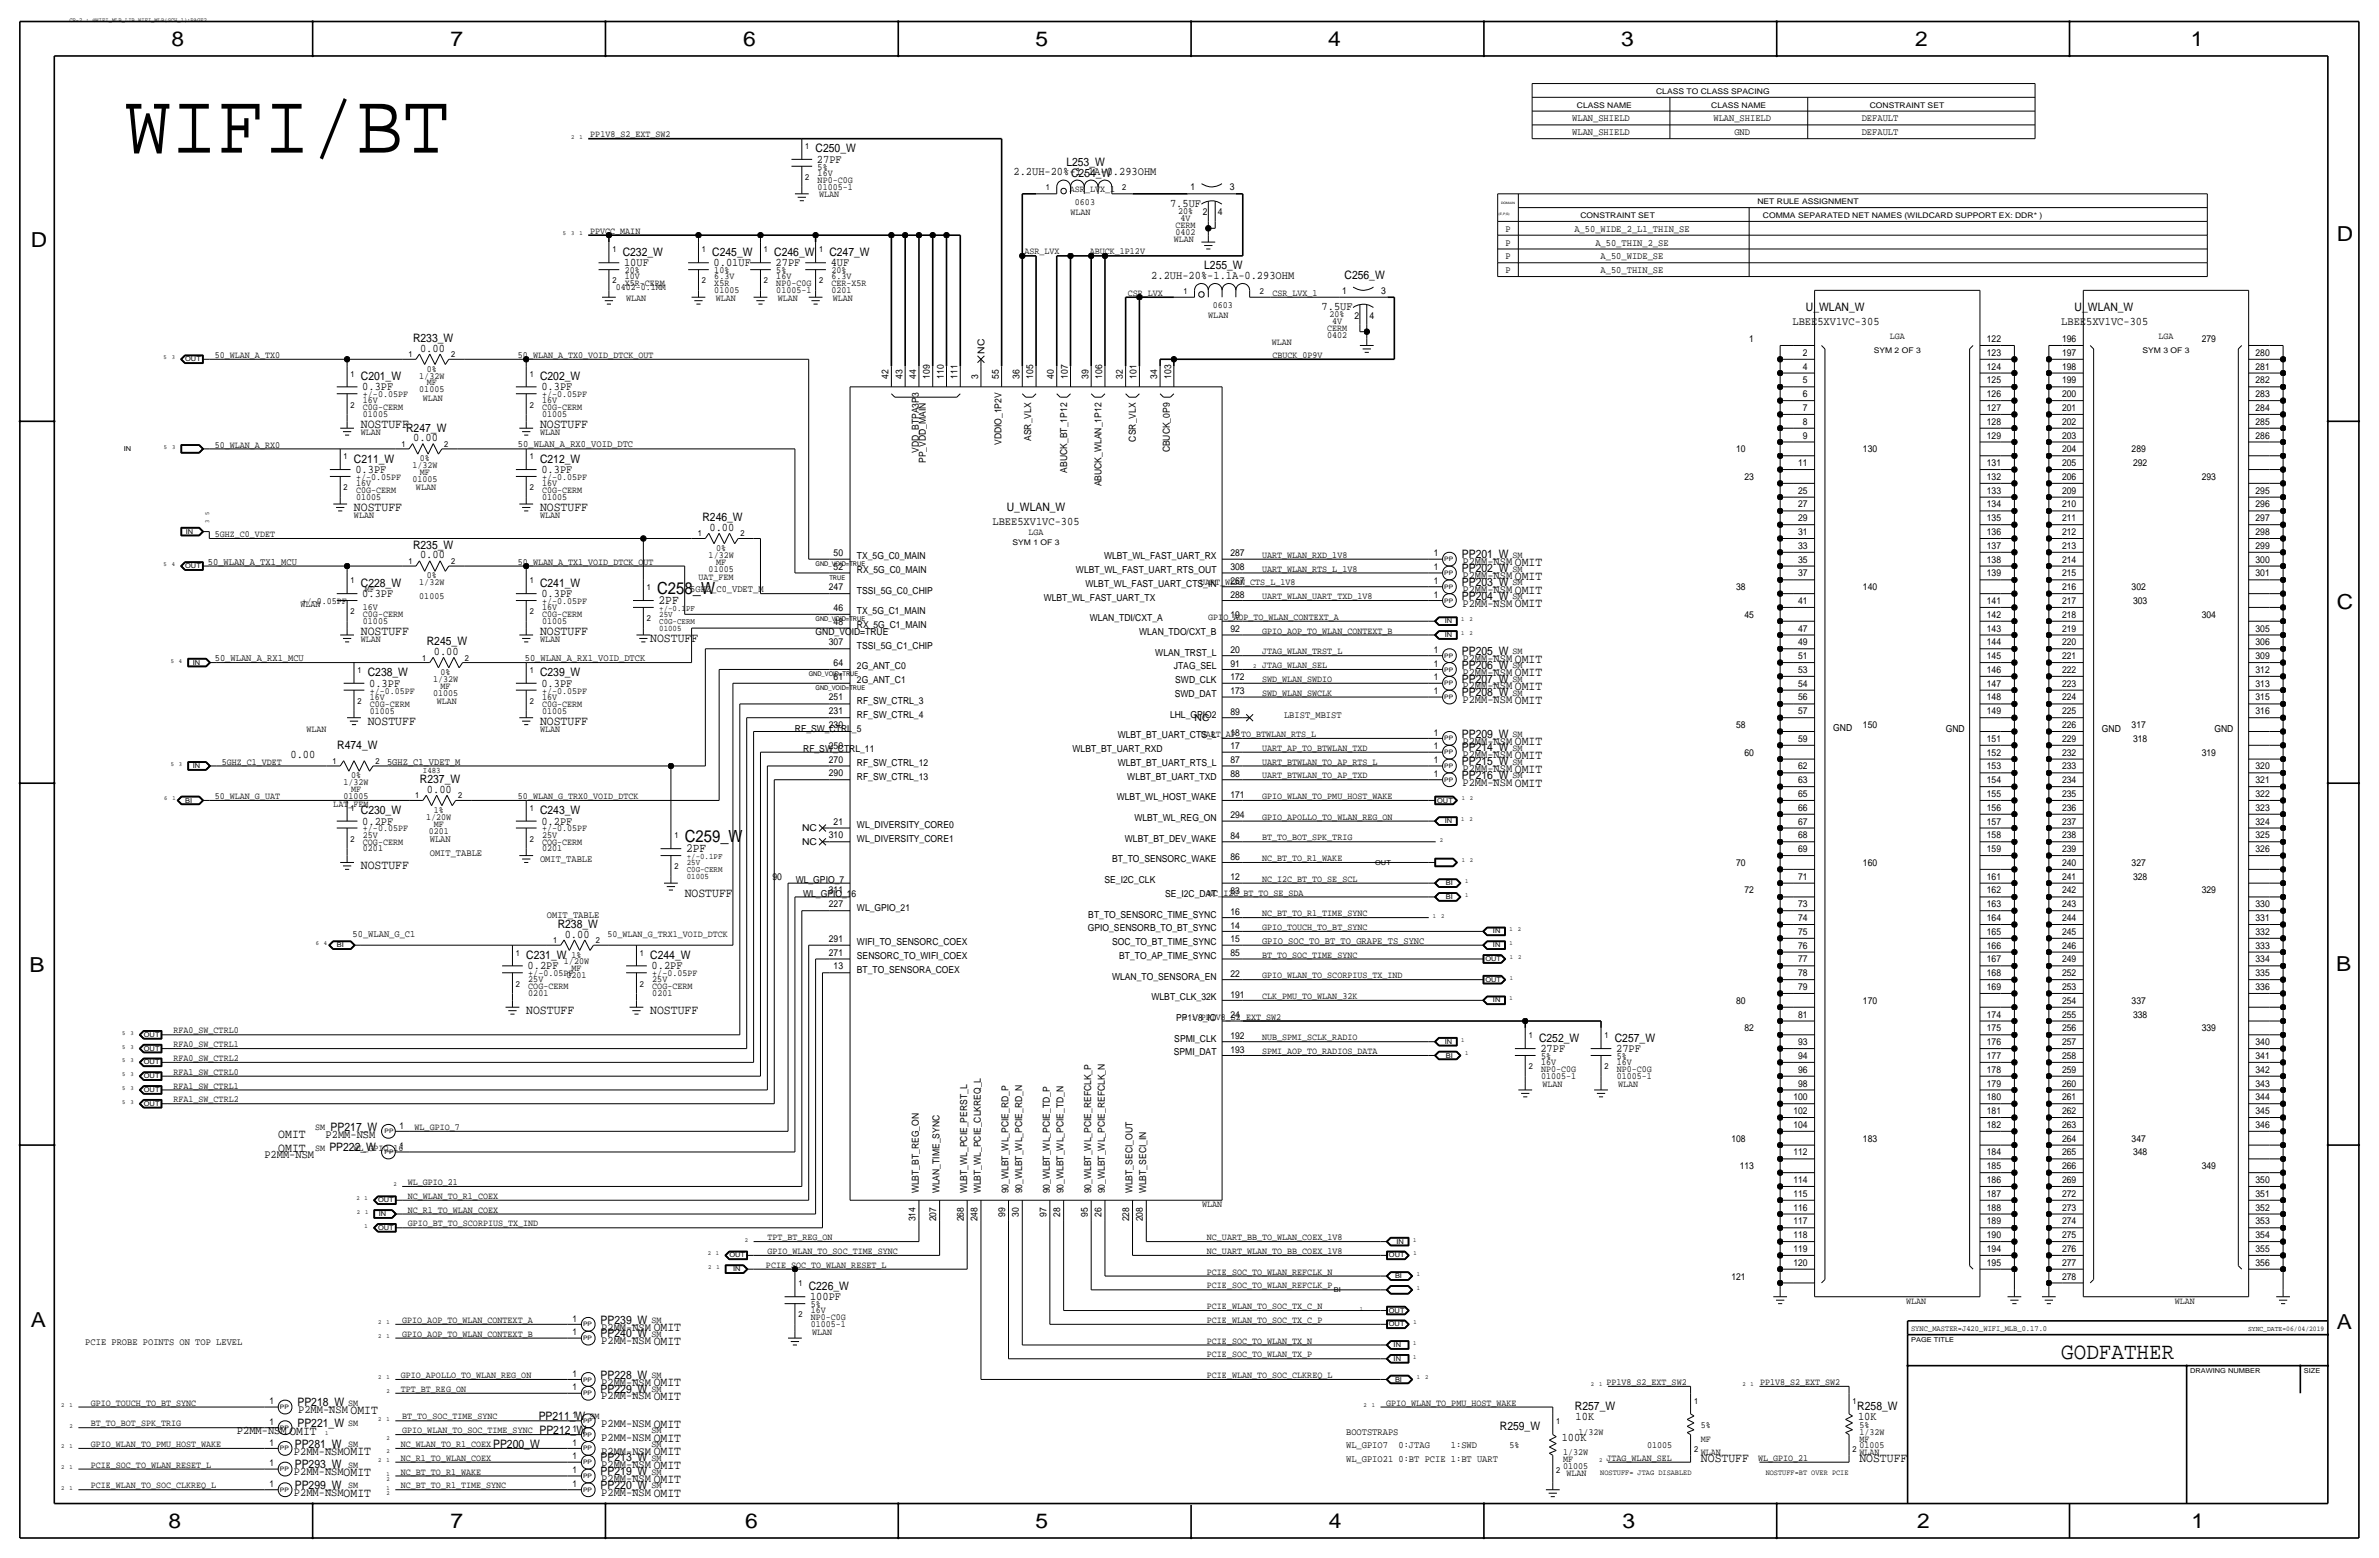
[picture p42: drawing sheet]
<svg xmlns="http://www.w3.org/2000/svg" width="877mm" height="574mm" viewBox="0 0 877 574" stroke-linecap="round" stroke-linejoin="round" font-family="sans-serif">
<defs><g id="words">
<text font-size="32" x="45.9" y="56.2">WIFI/BT</text>
<text font-size="8.6" x="759.9" y="500.7">GODFATHER</text>
<g font-size="7.6">
<text x="63.2" y="17.1">8</text>
<text x="166.1" y="17.1">7</text>
<text x="274" y="17.1">6</text>
<text x="381.7" y="17.1">5</text>
<text x="489.7" y="17.1">4</text>
<text x="597.6" y="17.1">3</text>
<text x="706.1" y="17.1">2</text>
<text x="807.7" y="17.1">1</text>
<text x="861.5" y="88.7">D</text>
<text x="11.4" y="91">D</text>
<text x="861.5" y="224.3">C</text>
<text x="10.9" y="358.2">B</text>
<text x="861.3" y="357.9">B</text>
<text x="11.4" y="489">A</text>
<text x="861.5" y="489.8">A</text>
<text x="62.2" y="563.2">8</text>
<text x="166.1" y="563.2">7</text>
<text x="274.8" y="563.2">6</text>
<text x="381.7" y="563.2">5</text>
<text x="489.9" y="563.2">4</text>
<text x="598.1" y="563.2">3</text>
<text x="706.8" y="563.2">2</text>
<text x="807.9" y="563.2">1</text>
</g>
<g font-size="6.2">
<text x="242.3" y="218.7">C258_W</text>
<text x="252.4" y="310.2">C259_W</text>
</g>
<g font-size="4.7">
<text x="133" y="157.8">NOSTUFF</text>
<text x="199.1" y="157.8">NOSTUFF</text>
<text x="130.5" y="188.3">NOSTUFF</text>
<text x="199.1" y="188.3">NOSTUFF</text>
<text x="242.8" y="222.6">2PF</text>
<text x="133" y="234">NOSTUFF</text>
<text x="199.1" y="234">NOSTUFF</text>
<text x="239.7" y="236.5">NOSTUFF</text>
<text x="135.6" y="267">NOSTUFF</text>
<text x="199.1" y="267">NOSTUFF</text>
<text x="252.9" y="314">2PF</text>
<text x="133" y="320.3">NOSTUFF</text>
<text x="252.4" y="330.5">NOSTUFF</text>
<text x="194" y="373.7">NOSTUFF</text>
<text x="239.7" y="373.7">NOSTUFF</text>
<text x="102.6" y="419.4">OMIT</text>
<text x="102.6" y="424.5">OMIT</text>
<text x="627.1" y="538.8">NOSTUFF</text>
<text x="685.5" y="538.8">NOSTUFF</text>
</g>
<g font-size="4.3">
<text x="300.7" y="56.2">C250_W</text>
<text x="301.2" y="60">27PF</text>
<text x="373.6" y="64.6">2.2UH-20%-1.1A-0.293OHM</text>
<text x="393.1" y="61">L253_W</text>
<text x="394.9" y="65.1">C254_W</text>
<text x="431.4" y="76.3">7.5UF</text>
<text x="229.6" y="94.3">C232_W</text>
<text x="262.6" y="94.3">C245_W</text>
<text x="285.4" y="94.3">C246_W</text>
<text x="305.8" y="94.3">C247_W</text>
<text x="230.1" y="98.1">10UF</text>
<text x="263.1" y="98.1">0.01UF</text>
<text x="286" y="98.1">27PF</text>
<text x="306.3" y="98.1">4UF</text>
<text x="443.9" y="99.1">L255_W</text>
<text x="424.4" y="102.7">2.2UH-20%-1.1A-0.293OHM</text>
<text x="495.7" y="102.9">C256_W</text>
<text x="487.2" y="114.4">7.5UF</text>
<text x="660.9" y="119.7">LBEE5XV1VC-305</text>
<text x="665.8" y="114.6">U_WLAN_W</text>
<text x="759.9" y="119.7">LBEE5XV1VC-305</text>
<text x="764.9" y="114.6">U_WLAN_W</text>
<text x="152.3" y="126">R233_W</text>
<text x="154.9" y="129.6">0.00</text>
<text x="133" y="140">C201_W</text>
<text x="133.6" y="143.8">0.3PF</text>
<text x="199.1" y="140">C202_W</text>
<text x="199.6" y="143.8">0.3PF</text>
<text x="149.7" y="159.1">R247_W</text>
<text x="152.3" y="162.6">0.00</text>
<text x="130.5" y="170.5">C211_W</text>
<text x="199.1" y="170.5">C212_W</text>
<text x="131" y="174.3">0.3PF</text>
<text x="199.6" y="174.3">0.3PF</text>
<text x="371.1" y="188.3">U_WLAN_W</text>
<text x="259" y="192.1">R246_W</text>
<text x="261.6" y="195.6">0.00</text>
<text x="365.9" y="193.3">LBEE5XV1VC-305</text>
<text x="152.3" y="202.2">R235_W</text>
<text x="154.9" y="205.8">0.00</text>
<text x="538.9" y="205.8">PP201_W</text>
<text x="539.2" y="208.3">P2MM-NSM OMIT</text>
<text x="538.9" y="210.9">PP202_W</text>
<text x="538.9" y="216">PP203_W</text>
<text x="539.2" y="213.4">P2MM-NSM OMIT</text>
<text x="133" y="216.2">C228_W</text>
<text x="133.6" y="220">0.3PF</text>
<text x="199.1" y="216.2">C241_W</text>
<text x="199.6" y="220">0.3PF</text>
<text x="538.9" y="221">PP204_W</text>
<text x="539.2" y="218.5">P2MM-NSM OMIT</text>
<text x="539.2" y="223.6">P2MM-NSM OMIT</text>
<text x="157.4" y="237.8">R245_W</text>
<text x="160" y="241.4">0.00</text>
<text x="538.9" y="241.4">PP205_W</text>
<text x="539.2" y="243.9">P2MM-NSM OMIT</text>
<text x="135.6" y="249.2">C238_W</text>
<text x="199.1" y="249.2">C239_W</text>
<text x="538.9" y="246.4">PP206_W</text>
<text x="538.9" y="251.5">PP207_W</text>
<text x="539.2" y="249">P2MM-NSM OMIT</text>
<text x="136.1" y="253">0.3PF</text>
<text x="199.6" y="253">0.3PF</text>
<text x="538.9" y="256.6">PP208_W</text>
<text x="539.2" y="254.1">P2MM-NSM OMIT</text>
<text x="539.2" y="259.1">P2MM-NSM OMIT</text>
<text x="124.3" y="275.9">R474_W</text>
<text x="538.9" y="271.8">PP209_W</text>
<text x="539.2" y="274.4">P2MM-NSM OMIT</text>
<text x="107.1" y="279.5">0.00</text>
<text x="538.9" y="282">PP215_W</text>
<text x="538.9" y="276.9">PP214_W</text>
<text x="539.2" y="279.4">P2MM-NSM OMIT</text>
<text x="538.9" y="287.1">PP216_W</text>
<text x="539.2" y="284.5">P2MM-NSM OMIT</text>
<text x="154.8" y="288.6">R237_W</text>
<text x="157.4" y="292.2">0.00</text>
<text x="539.2" y="289.6">P2MM-NSM OMIT</text>
<text x="133" y="300">C230_W</text>
<text x="133.6" y="303.8">0.2PF</text>
<text x="199.1" y="300">C243_W</text>
<text x="199.6" y="303.8">0.2PF</text>
<text x="205.6" y="341.9">R238_W</text>
<text x="208.2" y="345.5">0.00</text>
<text x="194" y="353.4">C231_W</text>
<text x="239.7" y="353.4">C244_W</text>
<text x="194.5" y="357.2">0.2PF</text>
<text x="240.2" y="357.2">0.2PF</text>
<text x="567.4" y="383.8">C252_W</text>
<text x="595.3" y="383.8">C257_W</text>
<text x="567.9" y="387.7">27PF</text>
<text x="595.8" y="387.7">27PF</text>
<text x="120" y="419.1">P2MM-NSM</text>
<text x="121.9" y="416.9">PP217_W</text>
<text x="121.4" y="424.2">PP222_W</text>
<text x="97.5" y="426.8">P2MM-NSM</text>
<text x="298.1" y="475.3">C226_W</text>
<text x="298.7" y="479.1">100PF</text>
<text x="221.4" y="487.7">PP239_W</text>
<text x="221.7" y="490.3">P2MM-NSM OMIT</text>
<text x="221.4" y="492.8">PP240_W</text>
<text x="221.7" y="495.3">P2MM-NSM OMIT</text>
<text x="221.4" y="508">PP228_W</text>
<text x="221.4" y="513.1">PP229_W</text>
<text x="221.7" y="510.6">P2MM-NSM OMIT</text>
<text x="221.7" y="515.7">P2MM-NSM OMIT</text>
<text x="109.7" y="518.2">PP218_W</text>
<text x="109.9" y="520.7">P2MM-NSM OMIT</text>
<text x="580.6" y="519.5">R257_W</text>
<text x="684.7" y="519.5">R258_W</text>
<text x="109.7" y="525.8">PP221_W</text>
<text x="198.6" y="523.3">PP211_W</text>
<text x="221.7" y="525.8">P2MM-NSM OMIT</text>
<text x="553" y="527.1">R259_W</text>
<text x="580.9" y="523.3">10K</text>
<text x="685" y="523.3">10K</text>
<text x="87.4" y="528.4">P2MM-NSM OMIT</text>
<text x="108.7" y="533.4">PP281_W</text>
<text x="181.8" y="533.4">PP200_W</text>
<text x="198.9" y="528.4">PP212_W</text>
<text x="221.7" y="530.9">P2MM-NSM OMIT</text>
<text x="575.8" y="530.9">100K</text>
<text x="108.4" y="536">P2MM-NSMOMIT</text>
<text x="221.4" y="538.5">PP213_W</text>
<text x="221.7" y="536">P2MM-NSM OMIT</text>
<text x="108.4" y="543.6">P2MM-NSMOMIT</text>
<text x="108.7" y="541.1">PP293_W</text>
<text x="221.4" y="543.6">PP219_W</text>
<text x="221.7" y="541.1">P2MM-NSM OMIT</text>
<text x="108.4" y="551.2">P2MM-NSMOMIT</text>
<text x="108.7" y="548.7">PP299_W</text>
<text x="221.4" y="548.7">PP220_W</text>
<text x="221.7" y="546.1">P2MM-NSM OMIT</text>
<text x="221.7" y="551.2">P2MM-NSM OMIT</text>
</g>
<g font-size="3.6">
<text x="579.6" y="44.8">WLAN_SHIELD</text>
<text x="631.7" y="44.8">WLAN_SHIELD</text>
<text x="686.4" y="44.8">DEFAULT</text>
<text x="579.6" y="49.8">WLAN_SHIELD</text>
<text x="639.4" y="49.8">GND</text>
<text x="686.4" y="49.8">DEFAULT</text>
<text x="555" y="85.4">P</text>
<text x="580.4" y="85.4">A_50_WIDE_2_L1_THIN_SE</text>
<text x="555" y="90.5">P</text>
<text x="555" y="95.6">P</text>
<text x="588.2" y="90.5">A_50_THIN_2_SE</text>
<text x="590.1" y="95.6">A_50_WIDE_SE</text>
<text x="555" y="100.6">P</text>
<text x="590.1" y="100.6">A_50_THIN_SE</text>
<text x="191" y="164.9">50_WLAN_A_RX0_VOID_DTC</text>
<text x="76.7" y="208.1">50_WLAN_A_TX1_MCU</text>
<text x="254.5" y="218.2">5GHZ_C0_VDET_M</text>
<text x="79.2" y="243.6">50_WLAN_A_RX1_MCU</text>
<text x="193.5" y="243.6">50_WLAN_A_RX1_VOID_DTCK</text>
<text x="473.4" y="264.5">LBIST_MBIST</text>
<text x="142.7" y="281.7">5GHZ_C1_VDET_M</text>
<text x="158.4" y="310.2">WLAN</text>
<text x="158.4" y="315.3">OMIT_TABLE</text>
<text x="199.1" y="317.8">OMIT_TABLE</text>
<text x="201.6" y="338.1">OMIT_TABLE</text>
<text x="130" y="345.2">50_WLAN_G_C1</text>
<text x="465.3" y="347.8">GPIO_SOC_TO_BT_TO_GRAPE_TS_SYNC</text>
<text x="31.4" y="495.6">PCIE PROBE POINTS ON TOP LEVEL</text>
<text x="496.3" y="528.6">BOOTSTRAPS</text>
<text x="496.3" y="533.7">WL_GPIO7</text>
<text x="515.6" y="533.7">0:JTAG</text>
<text x="534.9" y="533.7">1:SWD</text>
<text x="496.3" y="538.8">WL_GPIO21 0:BT PCIE 1:BT UART</text>
</g>
<g font-size="3.5">
<text x="217.6" y="50.6">PP1V8_S2_EXT_SW2</text>
<text x="301.4" y="64.8">16V</text>
<text x="301.4" y="62.5">5%</text>
<text x="301.4" y="69.9">01005-1</text>
<text x="301.4" y="67.4">NP0-C0G</text>
<text x="394.5" y="70.9">ASR_LVX_1</text>
<text x="438.9" y="70.2">1</text>
<text x="453.3" y="70.2">3</text>
<text x="302" y="72.7">WLAN</text>
<text x="396.3" y="75.5">0603</text>
<text x="394.7" y="79">WLAN</text>
<text x="433.4" y="83.9">CERM</text>
<text x="434.3" y="78.8">20%</text>
<text x="435.2" y="81.3">4V</text>
<text x="443.5" y="79.3">2</text>
<text x="449" y="79.3">4</text>
<text x="217.6" y="86.2">PPVCC_MAIN</text>
<text x="432.8" y="89.2">WLAN</text>
<text x="433.4" y="86.4">0402</text>
<text x="377.6" y="93.8">ASR_LVX</text>
<text x="401.8" y="93.8">ABUCK_1P12V</text>
<text x="230.3" y="100.6">20%</text>
<text x="263.3" y="100.6">10%</text>
<text x="286.2" y="100.6">5%</text>
<text x="306.5" y="100.6">20%</text>
<text x="227" y="107">0402-0.1MM</text>
<text x="230.3" y="102.9">10V</text>
<text x="230.3" y="105.5">X5R-CERM</text>
<text x="263.3" y="105.5">X5R</text>
<text x="263.3" y="108">01005</text>
<text x="263.3" y="102.9">6.3V</text>
<text x="286.2" y="102.9">16V</text>
<text x="286.2" y="108">01005-1</text>
<text x="286.2" y="105.5">NP0-C0G</text>
<text x="306.5" y="105.5">CER-X5R</text>
<text x="306.5" y="102.9">6.3V</text>
<text x="230.8" y="110.8">WLAN</text>
<text x="263.9" y="110.8">WLAN</text>
<text x="286.7" y="110.8">WLAN</text>
<text x="306.5" y="108">0201</text>
<text x="307" y="110.8">WLAN</text>
<text x="415.7" y="109">CSR_LVX</text>
<text x="447.1" y="113.6">0603</text>
<text x="469.1" y="109">CSR_LVX_1</text>
<text x="494.8" y="108.3">1</text>
<text x="509.2" y="108.3">3</text>
<text x="445.5" y="117.1">WLAN</text>
<text x="490.2" y="116.9">20%</text>
<text x="491.1" y="119.4">4V</text>
<text x="499.3" y="117.4">2</text>
<text x="504.9" y="117.4">4</text>
<text x="489.3" y="122">CERM</text>
<text x="489.3" y="124.5">0402</text>
<text x="696.7" y="124.8">LGA</text>
<text x="795.8" y="124.8">LGA</text>
<text x="79.2" y="131.9">50_WLAN_A_TX0</text>
<text x="191" y="131.9">50_WLAN_A_TX0_VOID_DTCK_OUT</text>
<text x="362.9" y="130.4" transform="rotate(-90 362.9 130.4)">NC</text>
<text x="468.8" y="127.3">WLAN</text>
<text x="469.1" y="131.9">CBUCK_0P9V</text>
<text x="644.9" y="126">1</text>
<text x="664.7" y="131.1">2</text>
<text x="732.5" y="131.1">123</text>
<text x="732.5" y="126">122</text>
<text x="760.2" y="131.1">197</text>
<text x="760.2" y="126">196</text>
<text x="811.7" y="126">279</text>
<text x="831.5" y="131.1">280</text>
<text x="157.4" y="137">0%</text>
<text x="664.7" y="136.2">4</text>
<text x="732.5" y="136.2">124</text>
<text x="760.2" y="136.2">198</text>
<text x="831.5" y="136.2">281</text>
<text x="154.6" y="139.5">1/32W</text>
<text x="157.4" y="142">MF</text>
<text x="327.6" y="139.5" transform="rotate(-90 327.6 139.5)">42</text>
<text x="332.7" y="139.5" transform="rotate(-90 332.7 139.5)">43</text>
<text x="337.8" y="139.5" transform="rotate(-90 337.8 139.5)">44</text>
<text x="342.8" y="139.5" transform="rotate(-90 342.8 139.5)">109</text>
<text x="347.9" y="139.5" transform="rotate(-90 347.9 139.5)">110</text>
<text x="353" y="139.5" transform="rotate(-90 353 139.5)">111</text>
<text x="360.6" y="139.5" transform="rotate(-90 360.6 139.5)">3</text>
<text x="368.2" y="139.5" transform="rotate(-90 368.2 139.5)">55</text>
<text x="375.9" y="139.5" transform="rotate(-90 375.9 139.5)">36</text>
<text x="380.9" y="139.5" transform="rotate(-90 380.9 139.5)">105</text>
<text x="388.6" y="139.5" transform="rotate(-90 388.6 139.5)">40</text>
<text x="393.6" y="139.5" transform="rotate(-90 393.6 139.5)">107</text>
<text x="401.3" y="139.5" transform="rotate(-90 401.3 139.5)">39</text>
<text x="406.3" y="139.5" transform="rotate(-90 406.3 139.5)">106</text>
<text x="414" y="139.5" transform="rotate(-90 414 139.5)">32</text>
<text x="419" y="139.5" transform="rotate(-90 419 139.5)">101</text>
<text x="426.7" y="139.5" transform="rotate(-90 426.7 139.5)">34</text>
<text x="431.7" y="139.5" transform="rotate(-90 431.7 139.5)">103</text>
<text x="664.7" y="141.3">5</text>
<text x="732.5" y="141.3">125</text>
<text x="760.2" y="141.3">199</text>
<text x="831.5" y="141.3">282</text>
<text x="133.8" y="146.4">+/-0.05PF</text>
<text x="133.8" y="148.6">16V</text>
<text x="154.6" y="144.6">01005</text>
<text x="155.9" y="147.6">WLAN</text>
<text x="199.8" y="148.6">16V</text>
<text x="199.8" y="146.4">+/-0.05PF</text>
<text x="664.7" y="146.4">6</text>
<text x="732.5" y="146.4">126</text>
<text x="760.2" y="146.4">200</text>
<text x="831.5" y="146.4">283</text>
<text x="133.8" y="153.7">01005</text>
<text x="133.8" y="151.2">C0G-CERM</text>
<text x="199.8" y="151.2">C0G-CERM</text>
<text x="199.8" y="153.7">01005</text>
<text x="664.7" y="151.4">7</text>
<text x="732.5" y="151.4">127</text>
<text x="760.2" y="151.4">201</text>
<text x="831.5" y="151.4">284</text>
<text x="133" y="160.3">WLAN</text>
<text x="199.1" y="160.3">WLAN</text>
<text x="664.7" y="161.6">9</text>
<text x="664.7" y="156.5">8</text>
<text x="732.5" y="161.6">129</text>
<text x="732.5" y="156.5">128</text>
<text x="760.2" y="161.6">203</text>
<text x="760.2" y="156.5">202</text>
<text x="831.5" y="161.6">286</text>
<text x="831.5" y="156.5">285</text>
<text x="79.2" y="164.9">50_WLAN_A_RX0</text>
<text x="338.8" y="166.8" transform="rotate(-90 338.8 166.8)">VDD_BTPA3P3</text>
<text x="369.3" y="164" transform="rotate(-90 369.3 164)">VDDIO_1P2V</text>
<text x="380.1" y="162.5" transform="rotate(-90 380.1 162.5)">ASR_VLX</text>
<text x="418.8" y="162.7" transform="rotate(-90 418.8 162.7)">CSR_VLX</text>
<text x="431.2" y="166.7" transform="rotate(-90 431.2 166.7)">CBUCK_0P9</text>
<text x="640.1" y="166.7">10</text>
<text x="686.8" y="166.7">130</text>
<text x="760.2" y="166.7">204</text>
<text x="785.9" y="166.7">289</text>
<text x="152" y="172.5">1/32W</text>
<text x="154.8" y="170">0%</text>
<text x="341.3" y="170.6" transform="rotate(-90 341.3 170.6)">PP_VDD_MAIN</text>
<text x="662.9" y="171.8">11</text>
<text x="732.5" y="171.8">131</text>
<text x="760.2" y="171.8">205</text>
<text x="786.4" y="171.8">292</text>
<text x="131.3" y="179.1">16V</text>
<text x="131.3" y="176.8">+/-0.05PF</text>
<text x="152" y="177.6">01005</text>
<text x="154.8" y="175.1">MF</text>
<text x="199.8" y="176.8">+/-0.05PF</text>
<text x="199.8" y="179.1">16V</text>
<text x="393.4" y="174.1" transform="rotate(-90 393.4 174.1)">ABUCK_BT_1P12</text>
<text x="406.1" y="179.2" transform="rotate(-90 406.1 179.2)">ABUCK_WLAN_1P12</text>
<text x="643.1" y="176.8">23</text>
<text x="732.5" y="176.8">132</text>
<text x="760.2" y="176.8">206</text>
<text x="811.7" y="176.8">293</text>
<text x="131.3" y="184.2">01005</text>
<text x="131.3" y="181.7">C0G-CERM</text>
<text x="153.4" y="180.6">WLAN</text>
<text x="199.8" y="181.7">C0G-CERM</text>
<text x="199.8" y="184.2">01005</text>
<text x="662.9" y="181.9">25</text>
<text x="732.5" y="181.9">133</text>
<text x="760.2" y="181.9">209</text>
<text x="831.5" y="181.9">295</text>
<text x="130.5" y="190.8">WLAN</text>
<text x="199.1" y="190.8">WLAN</text>
<text x="662.9" y="187">27</text>
<text x="732.5" y="187">134</text>
<text x="760.2" y="187">210</text>
<text x="831.5" y="187">296</text>
<text x="79.2" y="197.9">5GHZ_C0_VDET</text>
<text x="379.2" y="197.2">LGA</text>
<text x="662.9" y="197.2">31</text>
<text x="662.9" y="192.1">29</text>
<text x="732.5" y="197.2">136</text>
<text x="732.5" y="192.1">135</text>
<text x="760.2" y="197.2">212</text>
<text x="760.2" y="192.1">211</text>
<text x="831.5" y="197.2">298</text>
<text x="831.5" y="192.1">297</text>
<text x="264" y="203">0%</text>
<text x="662.9" y="202.2">33</text>
<text x="732.5" y="202.2">137</text>
<text x="760.2" y="202.2">213</text>
<text x="831.5" y="202.2">299</text>
<text x="191" y="208.1">50_WLAN_A_TX1_VOID_DTCK_OUT</text>
<text x="261.3" y="205.5">1/32W</text>
<text x="264" y="208.1">MF</text>
<text x="307.3" y="204.8">50</text>
<text x="307.3" y="209.9">52</text>
<text x="315.9" y="206">TX_5G_C0_MAIN</text>
<text x="407" y="206">WLBT_WL_FAST_UART_RX</text>
<text x="453.6" y="205">287</text>
<text x="465.3" y="205.5">UART_WLAN_RXD_1V8</text>
<text x="528.6" y="205">1</text>
<text x="557.7" y="205.5">SM</text>
<text x="662.9" y="207.3">35</text>
<text x="732.5" y="207.3">138</text>
<text x="760.2" y="207.3">214</text>
<text x="831.5" y="207.3">300</text>
<text x="154.6" y="215.7">1/32W</text>
<text x="157.4" y="213.2">0%</text>
<text x="257.5" y="213.7">UAT_FEM</text>
<text x="261.3" y="210.6">01005</text>
<text x="315.9" y="211.1">RX_5G_C0_MAIN</text>
<text x="396.7" y="211.1">WLBT_WL_FAST_UART_RTS_OUT</text>
<text x="442.4" y="215.7">UART_WLAN_CTS_L_1V8</text>
<text x="453.6" y="210.1">308</text>
<text x="453.6" y="215.2">267</text>
<text x="465.3" y="210.6">UART_WLAN_RTS_L_1V8</text>
<text x="528.6" y="210.1">1</text>
<text x="528.6" y="215.2">1</text>
<text x="557.7" y="210.6">SM</text>
<text x="557.7" y="215.7">SM</text>
<text x="662.9" y="212.4">37</text>
<text x="732.5" y="212.4">139</text>
<text x="760.2" y="212.4">215</text>
<text x="831.5" y="212.4">301</text>
<text x="134.5" y="218.2">MF</text>
<text x="154.6" y="220.8">01005</text>
<text x="305.6" y="217.5">247</text>
<text x="315.9" y="218.7">TSSI_5G_C0_CHIP</text>
<text x="384.8" y="221.3">WLBT_WL_FAST_UART_TX</text>
<text x="400.2" y="216.2">WLBT_WL_FAST_UART_CTS_IN</text>
<text x="453.6" y="220.3">288</text>
<text x="465.3" y="220.8">UART_WLAN_UART_TXD_1V8</text>
<text x="528.6" y="220.3">1</text>
<text x="557.7" y="220.8">SM</text>
<text x="640.1" y="217.5">38</text>
<text x="686.8" y="217.5">140</text>
<text x="760.2" y="217.5">216</text>
<text x="785.9" y="217.5">302</text>
<text x="110.8" y="223.8">WLAN</text>
<text x="111.2" y="222.6">+/-0.05PF</text>
<text x="133.8" y="227.4">C0G-CERM</text>
<text x="133.8" y="224.8">16V</text>
<text x="199.8" y="222.6">+/-0.05PF</text>
<text x="199.8" y="227.4">C0G-CERM</text>
<text x="199.8" y="224.8">16V</text>
<text x="307.3" y="225.1">46</text>
<text x="315.9" y="226.4">TX_5G_C1_MAIN</text>
<text x="453.6" y="227.9">19</text>
<text x="643.1" y="227.6">45</text>
<text x="662.9" y="222.6">41</text>
<text x="732.5" y="227.6">142</text>
<text x="732.5" y="222.6">141</text>
<text x="760.2" y="227.6">218</text>
<text x="760.2" y="222.6">217</text>
<text x="786.4" y="222.6">303</text>
<text x="811.7" y="227.6">304</text>
<text x="133.8" y="229.9">01005</text>
<text x="199.8" y="229.9">01005</text>
<text x="300.7" y="234">GND_VOID=TRUE</text>
<text x="307.3" y="230.2">48</text>
<text x="315.9" y="231.4">RX_5G_C1_MAIN</text>
<text x="401.7" y="228.9">WLAN_TDI/CXT_A</text>
<text x="420" y="234">WLAN_TDO/CXT_B</text>
<text x="445.5" y="228.4">GPIO_AOP_TO_WLAN_CONTEXT_A</text>
<text x="453.6" y="233">92</text>
<text x="465.3" y="233.5">GPIO_AOP_TO_WLAN_CONTEXT_B</text>
<text x="662.9" y="232.7">47</text>
<text x="732.5" y="232.7">143</text>
<text x="760.2" y="232.7">219</text>
<text x="831.5" y="232.7">305</text>
<text x="133" y="236.5">WLAN</text>
<text x="199.1" y="236.5">WLAN</text>
<text x="305.6" y="237.8">307</text>
<text x="315.9" y="239.1">TSSI_5G_C1_CHIP</text>
<text x="662.9" y="237.8">49</text>
<text x="732.5" y="237.8">144</text>
<text x="760.2" y="237.8">220</text>
<text x="831.5" y="237.8">306</text>
<text x="307.3" y="245.4">64</text>
<text x="425.9" y="241.6">WLAN_TRST_L</text>
<text x="453.6" y="240.6">20</text>
<text x="453.6" y="245.7">91</text>
<text x="465.3" y="241.1">JTAG_WLAN_TRST_L</text>
<text x="528.6" y="245.7">1</text>
<text x="528.6" y="240.6">1</text>
<text x="557.7" y="241.1">SM</text>
<text x="662.9" y="242.9">51</text>
<text x="732.5" y="242.9">145</text>
<text x="760.2" y="242.9">221</text>
<text x="831.5" y="242.9">309</text>
<text x="159.7" y="251.3">1/32W</text>
<text x="162.4" y="248.7">0%</text>
<text x="307.3" y="250.5">61</text>
<text x="315.9" y="246.7">2G_ANT_C0</text>
<text x="315.9" y="251.8">2G_ANT_C1</text>
<text x="432.8" y="246.7">JTAG_SEL</text>
<text x="433.3" y="251.8">SWD_CLK</text>
<text x="453.6" y="250.7">172</text>
<text x="465.3" y="251.3">SWD_WLAN_SWDIO</text>
<text x="465.3" y="246.2">JTAG_WLAN_SEL</text>
<text x="528.6" y="250.7">1</text>
<text x="557.7" y="246.2">SM</text>
<text x="557.7" y="251.3">SM</text>
<text x="662.9" y="248">53</text>
<text x="732.5" y="248">146</text>
<text x="760.2" y="248">222</text>
<text x="831.5" y="248">312</text>
<text x="136.3" y="255.6">+/-0.05PF</text>
<text x="136.3" y="257.9">16V</text>
<text x="159.7" y="256.3">01005</text>
<text x="162.4" y="253.8">MF</text>
<text x="199.8" y="255.6">+/-0.05PF</text>
<text x="199.8" y="257.9">16V</text>
<text x="433.1" y="256.8">SWD_DAT</text>
<text x="453.6" y="255.8">173</text>
<text x="465.3" y="256.3">SWD_WLAN_SWCLK</text>
<text x="528.6" y="255.8">1</text>
<text x="557.7" y="256.3">SM</text>
<text x="662.9" y="253">54</text>
<text x="732.5" y="253">147</text>
<text x="760.2" y="253">223</text>
<text x="831.5" y="253">313</text>
<text x="136.3" y="260.4">C0G-CERM</text>
<text x="136.3" y="262.9">01005</text>
<text x="161" y="259.4">WLAN</text>
<text x="199.8" y="262.9">01005</text>
<text x="199.8" y="260.4">C0G-CERM</text>
<text x="305.6" y="263.2">231</text>
<text x="305.6" y="258.1">251</text>
<text x="315.9" y="259.4">RF_SW_CTRL_3</text>
<text x="453.6" y="263.4">89</text>
<text x="662.9" y="263.2">57</text>
<text x="662.9" y="258.1">56</text>
<text x="732.5" y="263.2">149</text>
<text x="732.5" y="258.1">148</text>
<text x="760.2" y="263.2">225</text>
<text x="760.2" y="258.1">224</text>
<text x="831.5" y="263.2">316</text>
<text x="831.5" y="258.1">315</text>
<text x="113" y="269.5">WLAN</text>
<text x="199.1" y="269.5">WLAN</text>
<text x="293.1" y="269.5">RF_SW_CTRL_5</text>
<text x="305.6" y="268.3">230</text>
<text x="315.9" y="264.5">RF_SW_CTRL_4</text>
<text x="431.3" y="264.5">LHL_GPIO2</text>
<text x="440.4" y="265.7">NC</text>
<text x="640.1" y="268.3">58</text>
<text x="675.8" y="269.5">GND</text>
<text x="686.8" y="268.3">150</text>
<text x="717.4" y="269.5">GND</text>
<text x="760.2" y="268.3">226</text>
<text x="774.9" y="269.5">GND</text>
<text x="785.9" y="268.3">317</text>
<text x="816.4" y="269.5">GND</text>
<text x="305.6" y="275.9">250</text>
<text x="412.1" y="272.1">WLBT_BT_UART_CTS_L</text>
<text x="442.7" y="271.6">UART_AP_TO_BTWLAN_RTS_L</text>
<text x="453.6" y="271.1">18</text>
<text x="528.6" y="271.1">1</text>
<text x="557.7" y="271.6">SM</text>
<text x="662.9" y="273.4">59</text>
<text x="732.5" y="273.4">151</text>
<text x="760.2" y="273.4">229</text>
<text x="786.4" y="273.4">318</text>
<text x="81.7" y="281.7">5GHZ_C1_VDET</text>
<text x="296.1" y="277.2">RF_SW_CTRL_11</text>
<text x="305.6" y="281">270</text>
<text x="395.4" y="277.2">WLBT_BT_UART_RXD</text>
<text x="453.6" y="276.1">17</text>
<text x="453.6" y="281.2">87</text>
<text x="465.3" y="281.7">UART_BTWLAN_TO_AP_RTS_L</text>
<text x="465.3" y="276.7">UART_AP_TO_BTWLAN_TXD</text>
<text x="528.6" y="281.2">1</text>
<text x="528.6" y="276.1">1</text>
<text x="557.7" y="281.7">SM</text>
<text x="557.7" y="276.7">SM</text>
<text x="643.1" y="278.4">60</text>
<text x="732.5" y="278.4">152</text>
<text x="760.2" y="278.4">232</text>
<text x="811.7" y="278.4">319</text>
<text x="129.4" y="286.8">0%</text>
<text x="305.6" y="286.1">290</text>
<text x="315.9" y="282.2">RF_SW_CTRL_12</text>
<text x="315.9" y="287.3">RF_SW_CTRL_13</text>
<text x="412.1" y="282.2">WLBT_BT_UART_RTS_L</text>
<text x="415.6" y="287.3">WLBT_BT_UART_TXD</text>
<text x="453.6" y="286.3">88</text>
<text x="465.3" y="286.8">UART_BTWLAN_TO_AP_TXD</text>
<text x="528.6" y="286.3">1</text>
<text x="557.7" y="286.8">SM</text>
<text x="662.9" y="283.5">62</text>
<text x="732.5" y="283.5">153</text>
<text x="760.2" y="283.5">233</text>
<text x="831.5" y="283.5">320</text>
<text x="126.6" y="289.4">1/32W</text>
<text x="129.4" y="291.9">MF</text>
<text x="453.6" y="293.9">171</text>
<text x="662.9" y="293.7">65</text>
<text x="662.9" y="288.6">63</text>
<text x="732.5" y="293.7">155</text>
<text x="732.5" y="288.6">154</text>
<text x="760.2" y="293.7">235</text>
<text x="760.2" y="288.6">234</text>
<text x="831.5" y="293.7">322</text>
<text x="831.5" y="288.6">321</text>
<text x="79.2" y="294.4">50_WLAN_G_UAT</text>
<text x="122.9" y="297.5">LAT_FEM</text>
<text x="126.6" y="294.4">01005</text>
<text x="159.9" y="299.5">1%</text>
<text x="191" y="294.4">50_WLAN_G_TRX0_VOID_DTCK</text>
<text x="411.7" y="294.9">WLBT_WL_HOST_WAKE</text>
<text x="465.3" y="294.4">GPIO_WLAN_TO_PMU_HOST_WAKE</text>
<text x="662.9" y="298.8">66</text>
<text x="732.5" y="298.8">156</text>
<text x="760.2" y="298.8">236</text>
<text x="831.5" y="298.8">323</text>
<text x="157.1" y="302.1">1/20W</text>
<text x="159.9" y="304.6">MF</text>
<text x="307.3" y="303.8">21</text>
<text x="315.9" y="305.1">WL_DIVERSITY_CORE0</text>
<text x="418.2" y="302.6">WLBT_WL_REG_ON</text>
<text x="453.6" y="301.5">294</text>
<text x="465.3" y="302.1">GPIO_APOLLO_TO_WLAN_REG_ON</text>
<text x="662.9" y="303.8">67</text>
<text x="732.5" y="303.8">157</text>
<text x="760.2" y="303.8">237</text>
<text x="831.5" y="303.8">324</text>
<text x="133.8" y="306.4">+/-0.05PF</text>
<text x="133.8" y="311.2">COG-CERM</text>
<text x="133.8" y="308.7">25V</text>
<text x="158" y="307.1">0201</text>
<text x="199.8" y="306.4">+/-0.05PF</text>
<text x="199.8" y="308.7">25V</text>
<text x="199.8" y="311.2">COG-CERM</text>
<text x="295.7" y="311.5">NC</text>
<text x="295.7" y="306.4">NC</text>
<text x="305.6" y="308.9">310</text>
<text x="315.9" y="310.2">WL_DIVERSITY_CORE1</text>
<text x="414.7" y="310.2">WLBT_BT_DEV_WAKE</text>
<text x="453.6" y="309.2">84</text>
<text x="465.3" y="309.7">BT_TO_BOT_SPK_TRIG</text>
<text x="662.9" y="308.9">68</text>
<text x="732.5" y="308.9">158</text>
<text x="760.2" y="308.9">238</text>
<text x="831.5" y="308.9">325</text>
<text x="133.8" y="313.7">0201</text>
<text x="199.8" y="313.7">0201</text>
<text x="410" y="317.8">BT_TO_SENSORC_WAKE</text>
<text x="453.6" y="316.8">86</text>
<text x="465.3" y="317.3">NC_BT_TO_R1_WAKE</text>
<text x="662.9" y="314">69</text>
<text x="732.5" y="314">159</text>
<text x="760.2" y="314">239</text>
<text x="831.5" y="314">326</text>
<text x="640.1" y="319.1">70</text>
<text x="686.8" y="319.1">160</text>
<text x="760.2" y="319.1">240</text>
<text x="785.9" y="319.1">327</text>
<text x="284.8" y="324.2">90</text>
<text x="293.4" y="325.4">WL_GPIO_7</text>
<text x="305.6" y="329.2">311</text>
<text x="407.2" y="325.4">SE_I2C_CLK</text>
<text x="445.5" y="330">NC_I2C_BT_TO_SE_SDA</text>
<text x="453.6" y="329.5">83</text>
<text x="453.6" y="324.4">12</text>
<text x="465.3" y="324.9">NC_I2C_BT_TO_SE_SCL</text>
<text x="643.1" y="329.2">72</text>
<text x="662.9" y="324.2">71</text>
<text x="732.5" y="329.2">162</text>
<text x="732.5" y="324.2">161</text>
<text x="760.2" y="329.2">242</text>
<text x="760.2" y="324.2">241</text>
<text x="786.4" y="324.2">328</text>
<text x="811.7" y="329.2">329</text>
<text x="296.1" y="330.5">WL_GPIO_16</text>
<text x="305.6" y="334.3">227</text>
<text x="315.9" y="335.6">WL_GPIO_21</text>
<text x="429.6" y="330.5">SE_I2C_DAT</text>
<text x="662.9" y="334.3">73</text>
<text x="732.5" y="334.3">163</text>
<text x="760.2" y="334.3">243</text>
<text x="831.5" y="334.3">330</text>
<text x="401.2" y="338.1">BT_TO_SENSORC_TIME_SYNC</text>
<text x="453.6" y="337.1">16</text>
<text x="465.3" y="337.6">NC_BT_TO_R1_TIME_SYNC</text>
<text x="662.9" y="339.4">74</text>
<text x="732.5" y="339.4">164</text>
<text x="760.2" y="339.4">244</text>
<text x="831.5" y="339.4">331</text>
<text x="224" y="345.2">50_WLAN_G_TRX1_VOID_DTCK</text>
<text x="305.6" y="347">291</text>
<text x="401.1" y="343.2">GPIO_SENSORB_TO_BT_SYNC</text>
<text x="453.6" y="342.2">14</text>
<text x="453.6" y="347.3">15</text>
<text x="465.3" y="342.7">GPIO_TOUCH_TO_BT_SYNC</text>
<text x="662.9" y="344.5">75</text>
<text x="732.5" y="344.5">165</text>
<text x="760.2" y="344.5">245</text>
<text x="831.5" y="344.5">332</text>
<text x="210.7" y="352.9">1%</text>
<text x="305.6" y="352.1">271</text>
<text x="315.9" y="348.3">WIFI_TO_SENSORC_COEX</text>
<text x="315.9" y="353.4">SENSORC_TO_WIFI_COEX</text>
<text x="410" y="348.3">SOC_TO_BT_TIME_SYNC</text>
<text x="412.6" y="353.4">BT_TO_AP_TIME_SYNC</text>
<text x="453.6" y="352.3">85</text>
<text x="465.3" y="352.9">BT_TO_SOC_TIME_SYNC</text>
<text x="662.9" y="349.6">76</text>
<text x="732.5" y="349.6">166</text>
<text x="760.2" y="349.6">246</text>
<text x="831.5" y="349.6">333</text>
<text x="194.8" y="359.7">+/-0.05PF</text>
<text x="207.9" y="355.4">1/20W</text>
<text x="210.7" y="357.9">MF</text>
<text x="240.5" y="359.7">+/-0.05PF</text>
<text x="307.3" y="357.2">13</text>
<text x="315.9" y="358.4">BT_TO_SENSORA_COEX</text>
<text x="453.6" y="360">22</text>
<text x="662.9" y="359.7">78</text>
<text x="662.9" y="354.6">77</text>
<text x="732.5" y="359.7">168</text>
<text x="732.5" y="354.6">167</text>
<text x="760.2" y="359.7">252</text>
<text x="760.2" y="354.6">249</text>
<text x="831.5" y="359.7">335</text>
<text x="831.5" y="354.6">334</text>
<text x="194.8" y="362">25V</text>
<text x="194.8" y="364.5">COG-CERM</text>
<text x="208.8" y="360.5">0201</text>
<text x="240.5" y="364.5">COG-CERM</text>
<text x="240.5" y="362">25V</text>
<text x="410" y="361">WLAN_TO_SENSORA_EN</text>
<text x="465.3" y="360.5">GPIO_WLAN_TO_SCORPIUS_TX_IND</text>
<text x="662.9" y="364.8">79</text>
<text x="732.5" y="364.8">169</text>
<text x="760.2" y="364.8">253</text>
<text x="831.5" y="364.8">336</text>
<text x="194.8" y="367.1">0201</text>
<text x="240.5" y="367.1">0201</text>
<text x="424.5" y="368.6">WLBT_CLK_32K</text>
<text x="453.6" y="367.6">191</text>
<text x="465.3" y="368.1">CLK_PMU_TO_WLAN_32K</text>
<text x="640.1" y="369.9">80</text>
<text x="686.8" y="369.9">170</text>
<text x="760.2" y="369.9">254</text>
<text x="785.9" y="369.9">337</text>
<text x="433.6" y="376.2">PP1V8_IO</text>
<text x="442.7" y="375.7">PP1V8_S2_EXT_SW2</text>
<text x="453.6" y="375.2">24</text>
<text x="662.9" y="375">81</text>
<text x="732.5" y="375">174</text>
<text x="760.2" y="375">255</text>
<text x="786.4" y="375">338</text>
<text x="64" y="380.8">RFA0_SW_CTRL0</text>
<text x="432.9" y="383.8">SPMI_CLK</text>
<text x="453.6" y="382.8">192</text>
<text x="465.3" y="383.3">NUB_SPMI_SCLK_RADIO</text>
<text x="643.1" y="380">82</text>
<text x="732.5" y="380">175</text>
<text x="760.2" y="380">256</text>
<text x="811.7" y="380">339</text>
<text x="64" y="385.9">RFA0_SW_CTRL1</text>
<text x="432.8" y="388.9">SPMI_DAT</text>
<text x="453.6" y="387.9">193</text>
<text x="465.3" y="388.4">SPMI_AOP_TO_RADIOS_DATA</text>
<text x="662.9" y="385.1">93</text>
<text x="732.5" y="385.1">176</text>
<text x="760.2" y="385.1">257</text>
<text x="831.5" y="385.1">340</text>
<text x="64" y="391">RFA0_SW_CTRL2</text>
<text x="568.1" y="395">NP0-C0G</text>
<text x="568.1" y="390.2">5%</text>
<text x="568.1" y="392.5">16V</text>
<text x="596.1" y="395">NP0-C0G</text>
<text x="596.1" y="390.2">5%</text>
<text x="596.1" y="392.5">16V</text>
<text x="662.9" y="395.3">96</text>
<text x="662.9" y="390.2">94</text>
<text x="732.5" y="395.3">178</text>
<text x="732.5" y="390.2">177</text>
<text x="760.2" y="395.3">259</text>
<text x="760.2" y="390.2">258</text>
<text x="831.5" y="395.3">342</text>
<text x="831.5" y="390.2">341</text>
<text x="64" y="396">RFA1_SW_CTRL0</text>
<text x="64" y="401.1">RFA1_SW_CTRL1</text>
<text x="568.1" y="397.6">01005-1</text>
<text x="568.7" y="400.4">WLAN</text>
<text x="596.1" y="397.6">01005-1</text>
<text x="596.6" y="400.4">WLAN</text>
<text x="662.9" y="400.4">98</text>
<text x="732.5" y="400.4">179</text>
<text x="760.2" y="400.4">260</text>
<text x="831.5" y="400.4">343</text>
<text x="64" y="406.2">RFA1_SW_CTRL2</text>
<text x="661.2" y="405.4">100</text>
<text x="732.5" y="405.4">180</text>
<text x="760.2" y="405.4">261</text>
<text x="831.5" y="405.4">344</text>
<text x="661.2" y="410.5">102</text>
<text x="732.5" y="410.5">181</text>
<text x="760.2" y="410.5">262</text>
<text x="831.5" y="410.5">345</text>
<text x="116.2" y="416.4">SM</text>
<text x="147.3" y="415.8">1</text>
<text x="152.9" y="416.4">WL_GPIO_7</text>
<text x="661.2" y="415.6">104</text>
<text x="732.5" y="415.6">182</text>
<text x="760.2" y="415.6">263</text>
<text x="831.5" y="415.6">346</text>
<text x="116.2" y="424">SM</text>
<text x="130.3" y="424">WL_GPIO_161</text>
<text x="638.3" y="420.7">108</text>
<text x="661.2" y="425.8">112</text>
<text x="686.8" y="420.7">183</text>
<text x="732.5" y="425.8">184</text>
<text x="760.2" y="425.8">265</text>
<text x="760.2" y="420.7">264</text>
<text x="785.9" y="420.7">347</text>
<text x="786.4" y="425.8">348</text>
<text x="641.4" y="430.8">113</text>
<text x="732.5" y="430.8">185</text>
<text x="760.2" y="430.8">266</text>
<text x="811.7" y="430.8">349</text>
<text x="150.3" y="436.7">WL_GPIO_21</text>
<text x="661.2" y="435.9">114</text>
<text x="732.5" y="435.9">186</text>
<text x="760.2" y="435.9">269</text>
<text x="831.5" y="435.9">350</text>
<text x="150.3" y="441.8">NC_WLAN_TO_R1_COEX</text>
<text x="338.8" y="439.7" transform="rotate(-90 338.8 439.7)">WLBT_BT_REG_ON</text>
<text x="346.4" y="439.7" transform="rotate(-90 346.4 439.7)">WLAN_TIME_SYNC</text>
<text x="356.6" y="439.7" transform="rotate(-90 356.6 439.7)">WLBT_WL_PCIE_PERST_L</text>
<text x="361.6" y="439.7" transform="rotate(-90 361.6 439.7)">WLBT_WL_PCIE_CLKREQ_L</text>
<text x="371.8" y="439.7" transform="rotate(-90 371.8 439.7)">90_WLBT_WL_PCIE_RD_P</text>
<text x="376.9" y="439.7" transform="rotate(-90 376.9 439.7)">90_WLBT_WL_PCIE_RD_N</text>
<text x="387" y="439.7" transform="rotate(-90 387 439.7)">90_WLBT_WL_PCIE_TD_P</text>
<text x="392.1" y="439.7" transform="rotate(-90 392.1 439.7)">90_WLBT_WL_PCIE_TD_N</text>
<text x="402.3" y="439.7" transform="rotate(-90 402.3 439.7)">90_WLBT_WL_PCIE_REFCLK_P</text>
<text x="407.4" y="439.7" transform="rotate(-90 407.4 439.7)">90_WLBT_WL_PCIE_REFCLK_N</text>
<text x="417.5" y="439.7" transform="rotate(-90 417.5 439.7)">WLBT_SECI_OUT</text>
<text x="422.6" y="439.7" transform="rotate(-90 422.6 439.7)">WLBT_SECI_IN</text>
<text x="661.2" y="441">115</text>
<text x="732.5" y="441">187</text>
<text x="760.2" y="441">272</text>
<text x="831.5" y="441">351</text>
<text x="150.3" y="446.8">NC_R1_TO_WLAN_COEX</text>
<text x="370.5" y="448.3" transform="rotate(-90 370.5 448.3)">99</text>
<text x="375.6" y="448.3" transform="rotate(-90 375.6 448.3)">30</text>
<text x="385.8" y="448.3" transform="rotate(-90 385.8 448.3)">97</text>
<text x="390.9" y="448.3" transform="rotate(-90 390.9 448.3)">28</text>
<text x="401" y="448.3" transform="rotate(-90 401 448.3)">95</text>
<text x="406.1" y="448.3" transform="rotate(-90 406.1 448.3)">26</text>
<text x="443.1" y="444.8">WLAN</text>
<text x="661.2" y="446.1">116</text>
<text x="732.5" y="446.1">188</text>
<text x="760.2" y="446.1">273</text>
<text x="831.5" y="446.1">352</text>
<text x="150.3" y="451.9">GPIO_BT_TO_SCORPIUS_TX_IND</text>
<text x="337.5" y="450.1" transform="rotate(-90 337.5 450.1)">314</text>
<text x="345.1" y="450.1" transform="rotate(-90 345.1 450.1)">207</text>
<text x="355.3" y="450.1" transform="rotate(-90 355.3 450.1)">268</text>
<text x="360.4" y="450.1" transform="rotate(-90 360.4 450.1)">248</text>
<text x="416.3" y="450.1" transform="rotate(-90 416.3 450.1)">228</text>
<text x="421.3" y="450.1" transform="rotate(-90 421.3 450.1)">208</text>
<text x="661.2" y="451.2">117</text>
<text x="732.5" y="451.2">189</text>
<text x="760.2" y="451.2">274</text>
<text x="831.5" y="451.2">353</text>
<text x="282.9" y="457">TPT_BT_REG_ON</text>
<text x="445" y="457">NC_UART_BB_TO_WLAN_COEX_1V8</text>
<text x="661.2" y="461.3">119</text>
<text x="661.2" y="456.2">118</text>
<text x="732.5" y="461.3">194</text>
<text x="732.5" y="456.2">190</text>
<text x="760.2" y="461.3">276</text>
<text x="760.2" y="456.2">275</text>
<text x="831.5" y="461.3">355</text>
<text x="831.5" y="456.2">354</text>
<text x="282.4" y="467.2">PCIE_SOC_TO_WLAN_RESET_L</text>
<text x="282.9" y="462.1">GPIO_WLAN_TO_SOC_TIME_SYNC</text>
<text x="445" y="462.1">NC_UART_WLAN_TO_BB_COEX_1V8</text>
<text x="661.2" y="466.4">120</text>
<text x="732.5" y="466.4">195</text>
<text x="760.2" y="466.4">277</text>
<text x="831.5" y="466.4">356</text>
<text x="445" y="469.7">PCIE_SOC_TO_WLAN_REFCLK_N</text>
<text x="638.3" y="471.5">121</text>
<text x="760.2" y="471.5">278</text>
<text x="445" y="474.8">PCIE_SOC_TO_WLAN_REFCLK_P</text>
<text x="298.9" y="481.6">5%</text>
<text x="298.9" y="483.9">16V</text>
<text x="445" y="482.4">PCIE_WLAN_TO_SOC_TX_C_N</text>
<text x="702.7" y="480.4">WLAN</text>
<text x="801.8" y="480.4">WLAN</text>
<text x="148.3" y="487.5">GPIO_AOP_TO_WLAN_CONTEXT_A</text>
<text x="211.1" y="487">1</text>
<text x="240.2" y="487.5">SM</text>
<text x="298.9" y="486.5">NP0-C0G</text>
<text x="298.9" y="489">01005-1</text>
<text x="299.4" y="491.8">WLAN</text>
<text x="445" y="487.5">PCIE_WLAN_TO_SOC_TX_C_P</text>
<text x="148.3" y="492.6">GPIO_AOP_TO_WLAN_CONTEXT_B</text>
<text x="211.1" y="492">1</text>
<text x="240.2" y="492.6">SM</text>
<text x="445" y="495.1">PCIE_SOC_TO_WLAN_TX_N</text>
<text x="445" y="500.2">PCIE_SOC_TO_WLAN_TX_P</text>
<text x="147.8" y="507.8">GPIO_APOLLO_TO_WLAN_REG_ON</text>
<text x="211.1" y="507.3">1</text>
<text x="240.2" y="507.8">SM</text>
<text x="445" y="507.8">PCIE_WLAN_TO_SOC_CLKREQ_L</text>
<text x="147.8" y="512.9">TPT_BT_REG_ON</text>
<text x="211.1" y="512.4">1</text>
<text x="240.2" y="512.9">SM</text>
<text x="592.2" y="510.3">PP1V8_S2_EXT_SW2</text>
<text x="648.9" y="510.3">PP1V8_S2_EXT_SW2</text>
<text x="33.5" y="518">GPIO_TOUCH_TO_BT_SYNC</text>
<text x="99.3" y="517.4">1</text>
<text x="128.4" y="518">SM</text>
<text x="511" y="518">GPIO_WLAN_TO_PMU_HOST_WAKE</text>
<text x="33.5" y="525.6">BT_TO_BOT_SPK_TRIG</text>
<text x="99.3" y="525.1">1</text>
<text x="128.4" y="525.6">SM</text>
<text x="148.3" y="523">BT_TO_SOC_TIME_SYNC</text>
<text x="211.1" y="527.6">1</text>
<text x="211.1" y="522.5">1</text>
<text x="217.3" y="523">SM</text>
<text x="627.1" y="526.1">5%</text>
<text x="685.5" y="526.1">5%</text>
<text x="33.5" y="533.2">GPIO_WLAN_TO_PMU_HOST_WAKE</text>
<text x="99.3" y="532.7">1</text>
<text x="128.4" y="533.2">SM</text>
<text x="147.8" y="533.2">NC_WLAN_TO_R1_COEX</text>
<text x="148.3" y="528.1">GPIO_WLAN_TO_SOC_TIME_SYNC</text>
<text x="211.1" y="532.7">1</text>
<text x="240.2" y="533.2">SM</text>
<text x="240.2" y="528.1">SM</text>
<text x="556.5" y="533.7">5%</text>
<text x="582" y="528.6">1/32W</text>
<text x="607.3" y="533.7">01005</text>
<text x="627.1" y="531.2">MF</text>
<text x="685.5" y="531.2">MF</text>
<text x="685.5" y="528.6">1/32W</text>
<text x="685.5" y="533.7">01005</text>
<text x="147.8" y="538.3">NC_R1_TO_WLAN_COEX</text>
<text x="211.1" y="537.8">1</text>
<text x="240.2" y="538.3">SM</text>
<text x="576.3" y="536.2">1/32W</text>
<text x="576.3" y="538.8">MF</text>
<text x="592.3" y="538.3">JTAG_WLAN_SEL</text>
<text x="627.1" y="536.2">WLAN</text>
<text x="648.2" y="538.3">WL_GPIO_21</text>
<text x="685.5" y="536.2">WLAN</text>
<text x="33.5" y="540.8">PCIE_SOC_TO_WLAN_RESET_L</text>
<text x="99.3" y="540.3">1</text>
<text x="128.4" y="540.8">SM</text>
<text x="147.8" y="543.4">NC_BT_TO_R1_WAKE</text>
<text x="211.1" y="542.8">1</text>
<text x="240.2" y="543.4">SM</text>
<text x="576.3" y="541.3">01005</text>
<text x="577.5" y="543.9">WLAN</text>
<text x="33.5" y="548.4">PCIE_WLAN_TO_SOC_CLKREQ_L</text>
<text x="99.3" y="547.9">1</text>
<text x="128.4" y="548.4">SM</text>
<text x="147.8" y="548.4">NC_BT_TO_R1_TIME_SYNC</text>
<text x="211.1" y="547.9">1</text>
<text x="240.2" y="548.4">SM</text>
</g>
<g font-size="3.1">
<text x="296.9" y="54.9">1</text>
<text x="296.9" y="66.3">2</text>
<text x="385.5" y="70.2">1</text>
<text x="413.7" y="70.2">2</text>
<text x="225.8" y="93">1</text>
<text x="258.8" y="93">1</text>
<text x="281.6" y="93">1</text>
<text x="302" y="93">1</text>
<text x="225.8" y="104.4">2</text>
<text x="258.8" y="104.4">2</text>
<text x="281.6" y="104.4">2</text>
<text x="302" y="104.4">2</text>
<text x="436.3" y="108.3">1</text>
<text x="464.5" y="108.3">2</text>
<text x="150.6" y="131.6">1</text>
<text x="166.3" y="131.6">2</text>
<text x="129.2" y="138.7">1</text>
<text x="195.3" y="138.7">1</text>
<text x="129.2" y="150.2">2</text>
<text x="195.3" y="150.2">2</text>
<text x="148" y="164.6">1</text>
<text x="163.8" y="164.6">2</text>
<text x="126.7" y="169.2">1</text>
<text x="195.3" y="169.2">1</text>
<text x="126.7" y="180.6">2</text>
<text x="195.3" y="180.6">2</text>
<text x="257.2" y="197.7">1</text>
<text x="273" y="197.7">2</text>
<text x="150.6" y="207.8">1</text>
<text x="166.3" y="207.8">2</text>
<text x="129.2" y="214.9">1</text>
<text x="195.3" y="214.9">1</text>
<text x="238.5" y="217.5">1</text>
<text x="129.2" y="226.4">2</text>
<text x="195.3" y="226.4">2</text>
<text x="243" y="227.4">25V</text>
<text x="243" y="225.1">+/-0.1PF</text>
<text x="238.5" y="228.9">2</text>
<text x="243" y="229.9">C0G-CERM</text>
<text x="243" y="232.5">01005</text>
<text x="155.6" y="243.4">1</text>
<text x="171.4" y="243.4">2</text>
<text x="131.8" y="248">1</text>
<text x="195.3" y="248">1</text>
<text x="131.8" y="259.4">2</text>
<text x="195.3" y="259.4">2</text>
<text x="122.6" y="281.5">1</text>
<text x="138.4" y="281.5">2</text>
<text x="155.9" y="284.8">I483</text>
<text x="129.2" y="298.8">1</text>
<text x="153.1" y="294.2">1</text>
<text x="168.9" y="294.2">2</text>
<text x="195.3" y="298.8">1</text>
<text x="129.2" y="310.2">2</text>
<text x="195.3" y="310.2">2</text>
<text x="248.6" y="308.9">1</text>
<text x="253.2" y="316.5">+/-0.1PF</text>
<text x="248.6" y="320.3">2</text>
<text x="253.2" y="318.8">25V</text>
<text x="253.2" y="321.4">C0G-CERM</text>
<text x="253.2" y="323.9">01005</text>
<text x="203.9" y="347.5">1</text>
<text x="219.7" y="347.5">2</text>
<text x="190.2" y="352.1">1</text>
<text x="235.9" y="352.1">1</text>
<text x="190.2" y="363.5">2</text>
<text x="235.9" y="363.5">2</text>
<text x="563.6" y="382.6">1</text>
<text x="591.5" y="382.6">1</text>
<text x="563.6" y="394">2</text>
<text x="591.5" y="394">2</text>
<text x="294.3" y="474">1</text>
<text x="294.3" y="485.4">2</text>
<text x="624.5" y="517.2">1</text>
<text x="683" y="517.2">1</text>
<text x="573.7" y="524.8">1</text>
<text x="624.5" y="535">2</text>
<text x="683" y="535">2</text>
<text x="573.7" y="542.6">2</text>
</g>
<g font-size="2.9">
<text x="610.6" y="34.6">CLASS TO CLASS SPACING</text>
<text x="581.4" y="39.7">CLASS NAME</text>
<text x="630.9" y="39.7">CLASS NAME</text>
<text x="689.3" y="39.7">CONSTRAINT SET</text>
<text x="647.9" y="75.2">NET RULE ASSIGNMENT</text>
<text x="582.6" y="80.3">CONSTRAINT SET</text>
<text x="649.9" y="80.3">COMMA SEPARATED NET NAMES (WILDCARD SUPPORT EX: DDR* )</text>
<text x="690.8" y="130.1">SYM 2 OF 3</text>
<text x="789.9" y="130.1">SYM 3 OF 3</text>
<text x="373.3" y="200.9">SYM 1 OF 3</text>
<text x="704.5" y="490.5">SYNC_MASTER=J420_WIFI_MLB_0.17.0</text>
<text x="590" y="543.5">NOSTUFF= JTAG DISABLED</text>
<text x="651" y="543.5">NOSTUFF=BT OVER PCIE</text>
</g>
<text font-size="2.6" x="828.8" y="490.5">SYNC_DATE=06/04/2019</text>
<g font-size="2.5">
<text x="68.3" y="133.1">OUT</text>
<text x="45.7" y="166.2">IN</text>
<text x="68.5" y="196.6">IN</text>
<text x="68.3" y="209.3">OUT</text>
<text x="532.6" y="229.7">IN</text>
<text x="532.6" y="234.7">IN</text>
<text x="71.1" y="244.9">IN</text>
<text x="71.1" y="283">IN</text>
<text x="68.3" y="295.7">BI</text>
<text x="529.8" y="295.7">OUT</text>
<text x="532.6" y="303.3">IN</text>
<text x="507" y="318.6">OUT</text>
<text x="533" y="326.2">BI</text>
<text x="533" y="331.3">BI</text>
<text x="550.4" y="344">IN</text>
<text x="124.2" y="349">BI</text>
<text x="550.4" y="349">IN</text>
<text x="547.6" y="354.1">OUT</text>
<text x="547.6" y="361.7">OUT</text>
<text x="550.4" y="369.4">IN</text>
<text x="53" y="382.1">OUT</text>
<text x="53" y="387.1">OUT</text>
<text x="532.6" y="384.6">IN</text>
<text x="533" y="389.7">BI</text>
<text x="53" y="392.2">OUT</text>
<text x="53" y="397.3">OUT</text>
<text x="53" y="407.5">OUT</text>
<text x="53" y="402.4">OUT</text>
<text x="139.4" y="443">OUT</text>
<text x="139.6" y="448.1">IN</text>
<text x="139.4" y="453.2">OUT</text>
<text x="514.9" y="458.3">IN</text>
<text x="268.9" y="463.3">OUT</text>
<text x="512.1" y="463.3">OUT</text>
<text x="270.2" y="468.4">IN</text>
<text x="514.3" y="471">BI</text>
<text x="491.7" y="476">BI</text>
<text x="512" y="483.7">OUT</text>
<text x="512" y="488.7">OUT</text>
<text x="513.8" y="496.4">IN</text>
<text x="704.5" y="494.3">PAGE TITLE</text>
<text x="513.8" y="501.4">IN</text>
<text x="514.3" y="509.1">BI</text>
<text x="807.4" y="505.8">DRAWING NUMBER</text>
<text x="849.3" y="505.8">SIZE</text>
</g>
<g font-size="2.4">
<text x="300.7" y="208.6">GND_VOID=TRUE</text>
<text x="305.8" y="213.7">TRUE</text>
<text x="300.7" y="228.9">GND_VOID=TRUE</text>
<text x="298.1" y="249.2">GND_VOID=TRUE</text>
<text x="300.7" y="254.3">GND_VOID=TRUE</text>
</g>
<g font-size="2.3">
<text x="25.6" y="7.9">CR-2 : @WIFI_MLB_LIB.WIFI_MLB(SCH_1):PAGE2</text>
<text x="210.6" y="51.1">2</text>
<text x="213.6" y="51.1">1</text>
<text x="207.5" y="86.7">5</text>
<text x="210.6" y="86.7">3</text>
<text x="213.6" y="86.7">1</text>
<text x="60.2" y="132.4">5</text>
<text x="63.3" y="132.4">3</text>
<text x="60.4" y="165.4">5</text>
<text x="63.4" y="165.4">3</text>
<text x="77.2" y="189.7" transform="rotate(-90 77.2 189.7)">5</text>
<text x="77.2" y="192.8" transform="rotate(-90 77.2 192.8)">3</text>
<text x="60.2" y="208.6">5</text>
<text x="63.3" y="208.6">4</text>
<text x="532.5" y="206.8">PP</text>
<text x="532.5" y="211.9">PP</text>
<text x="532.5" y="217">PP</text>
<text x="532.5" y="222">PP</text>
<text x="538.7" y="228.9">1</text>
<text x="538.7" y="234">1</text>
<text x="541.8" y="228.9">2</text>
<text x="541.8" y="234">2</text>
<text x="62.9" y="244.1">5</text>
<text x="66" y="244.1">4</text>
<text x="532.5" y="242.4">PP</text>
<text x="462" y="246.2">2</text>
<text x="532.5" y="247.4">PP</text>
<text x="532.5" y="257.6">PP</text>
<text x="532.5" y="252.5">PP</text>
<text x="532.5" y="272.8">PP</text>
<text x="532.5" y="277.9">PP</text>
<text x="62.9" y="282.2">5</text>
<text x="66" y="282.2">3</text>
<text x="532.5" y="283">PP</text>
<text x="532.5" y="288.1">PP</text>
<text x="60.5" y="294.9">6</text>
<text x="63.6" y="294.9">1</text>
<text x="538.9" y="294.9">1</text>
<text x="541.9" y="294.9">2</text>
<text x="538.7" y="302.6">1</text>
<text x="541.8" y="302.6">2</text>
<text x="530.8" y="310.2">2</text>
<text x="538.9" y="317.8">1</text>
<text x="541.9" y="317.8">2</text>
<text x="540.2" y="325.4">1</text>
<text x="540.2" y="330.5">1</text>
<text x="528.3" y="338.1">1</text>
<text x="531.3" y="338.1">2</text>
<text x="556.5" y="343.2">1</text>
<text x="559.6" y="343.2">2</text>
<text x="116.4" y="348.3">6</text>
<text x="119.4" y="348.3">4</text>
<text x="556.5" y="348.3">1</text>
<text x="556.7" y="353.4">1</text>
<text x="559.7" y="353.4">2</text>
<text x="556.7" y="361">1</text>
<text x="556.5" y="368.6">1</text>
<text x="436.4" y="375.7">2</text>
<text x="439.5" y="375.7">1</text>
<text x="45" y="381.3">5</text>
<text x="48.1" y="381.3">3</text>
<text x="538.7" y="383.8">1</text>
<text x="45" y="386.4">5</text>
<text x="48.1" y="386.4">3</text>
<text x="540.2" y="388.9">1</text>
<text x="45" y="391.5">5</text>
<text x="48.1" y="391.5">3</text>
<text x="45" y="396.5">5</text>
<text x="45" y="401.6">5</text>
<text x="48.1" y="396.5">3</text>
<text x="48.1" y="401.6">3</text>
<text x="45" y="406.7">5</text>
<text x="48.1" y="406.7">3</text>
<text x="141.8" y="417.6">PP</text>
<text x="141.8" y="425.2">PP</text>
<text x="145" y="437.2">2</text>
<text x="131.4" y="442.3">2</text>
<text x="134.4" y="442.3">1</text>
<text x="131.5" y="447.3">2</text>
<text x="134.6" y="447.3">1</text>
<text x="134.4" y="452.4">1</text>
<text x="274.6" y="457.5">2</text>
<text x="521" y="457.5">1</text>
<text x="260.9" y="462.6">2</text>
<text x="261.1" y="467.7">2</text>
<text x="264" y="462.6">1</text>
<text x="264.1" y="467.7">1</text>
<text x="521.1" y="462.6">1</text>
<text x="522.4" y="470.2">1</text>
<text x="522.4" y="475.3">1</text>
<text x="501.3" y="482.9">1</text>
<text x="139.4" y="488">2</text>
<text x="142.5" y="488">1</text>
<text x="215" y="488.7">PP</text>
<text x="521.1" y="488">1</text>
<text x="139.4" y="493.1">2</text>
<text x="142.5" y="493.1">1</text>
<text x="215" y="493.8">PP</text>
<text x="521" y="495.6">1</text>
<text x="521" y="500.7">1</text>
<text x="139.4" y="508.3">2</text>
<text x="142.5" y="508.3">1</text>
<text x="215" y="509.1">PP</text>
<text x="522.4" y="508.3">1</text>
<text x="525.4" y="508.3">2</text>
<text x="142.5" y="513.4">2</text>
<text x="215" y="514.1">PP</text>
<text x="586.5" y="510.8">2</text>
<text x="589.5" y="510.8">1</text>
<text x="642.4" y="510.8">2</text>
<text x="645.4" y="510.8">1</text>
<text x="22.6" y="518.5">2</text>
<text x="25.7" y="518.5">1</text>
<text x="103.2" y="519.2">PP</text>
<text x="502.7" y="518.5">2</text>
<text x="505.7" y="518.5">1</text>
<text x="25.7" y="526.1">2</text>
<text x="103.2" y="526.8">PP</text>
<text x="139.4" y="523.5">2</text>
<text x="142.5" y="523.5">1</text>
<text x="215" y="524.3">PP</text>
<text x="22.6" y="533.7">2</text>
<text x="25.7" y="533.7">1</text>
<text x="119.9" y="528.6">1</text>
<text x="122.7" y="533.7">1</text>
<text x="142.5" y="530.5">2</text>
<text x="215" y="529.4">PP</text>
<text x="103.2" y="534.5">PP</text>
<text x="139.4" y="538.8">2</text>
<text x="142.5" y="538.8">1</text>
<text x="142.5" y="535.5">2</text>
<text x="215" y="539.5">PP</text>
<text x="215" y="534.5">PP</text>
<text x="589.5" y="538.8">2</text>
<text x="22.6" y="541.3">2</text>
<text x="25.7" y="541.3">1</text>
<text x="103.2" y="542.1">PP</text>
<text x="142.5" y="545.7">2</text>
<text x="142.5" y="543.9">1</text>
<text x="215" y="544.6">PP</text>
<text x="22.6" y="548.9">2</text>
<text x="25.7" y="548.9">1</text>
<text x="103.2" y="549.7">PP</text>
<text x="142.5" y="550.8">2</text>
<text x="142.5" y="548.9">1</text>
<text x="215" y="549.7">PP</text>
</g>
<g font-size="1.2">
<text x="553.4" y="75.2">DOMAIN</text>
<text x="552.5" y="79">(E,P,S)</text>
</g>
</g></defs>
<g fill="none" stroke="#000" stroke-width=".37">
<path d="M564.8 35.9h185.5zM564.8 30.8v10.1zM564.8 30.8h185.5zM615.6 35.9v5zM666.4 35.9v5zM750.3 30.8v10.1zM291.8 58.7h7.6zM295.6 51.1v7.6zM564.8 40.9v5.1zM564.8 46h185.5zM564.8 40.9h185.5zM564.8 46v5.1z"/>
<path d="M564.8 51.1h185.5zM615.6 40.9v5.1zM615.6 46v5.1zM666.4 40.9v5.1zM666.4 46v5.1zM750.3 40.9v5.1zM750.3 46v5.1zM291.8 61.3h7.6zM293.1 71.4h5zM294.1 72.7h3zM294.8 74h1.6zM295.6 68.9v2.5z"/>
<path d="M295.6 61.3v7.6zM382 71.4h7.6zM389.6 68.9v2.5zM389.6 68.9a2.54 2.54 0 0 1 2.5-2.5 2.54 2.54 0 0 1 2.6 2.5 2.54 2.54 0 0 1 2.5-2.5 2.54 2.54 0 0 1 2.5 2.5 2.54 2.54 0 0 1 2.6-2.5 2.54 2.54 0 0 1 2.5 2.5 2.54 2.54 0 0 1 2.6-2.5 2.54 2.54 0 0 1 2.5 2.5M394.7 68.9v2.5zM399.7 68.9v2.5zM404.8 68.9v2.5zM409.9 68.9v2.5zM409.9 71.4h7.6zM437.8 71.4h17.8zM442.9 75.2a6.4 6.4 0 0 1 7.5 0M443 67.7a6.4 6.4 0 0 0 7.5 0"/>
<path d="M445.5 74.2v7.4zM448 74.2v7.4zM552.1 71.4v10.2zM552.1 71.4h261.7zM559.8 76.5h254zM559.8 71.4v10.2zM644.9 76.5v5.1zM813.8 71.4v10.2zM220.7 96.8h7.6zM220.7 99.4h7.6zM224.5 89.2v7.6zM224.5 99.4v7.6z"/>
<path d="M253.7 96.8h7.6zM253.7 99.4h7.6zM257.5 86.7v2.5zM257.5 89.2v7.6zM257.5 99.4v7.6zM276.6 96.8h7.6zM276.6 99.4h7.6zM280.4 86.7v2.5zM280.4 89.2v7.6zM280.4 99.4v7.6zM296.9 96.8h7.6zM296.9 99.4h7.6z"/>
<path d="M300.7 89.2v7.6zM300.7 99.4v7.6zM442.9 89.2h5.1zM443.9 90.5h3.1zM444.7 91.7h1.5zM445.5 84.1h2.5zM445.5 81.6v2.5zM445.5 84.1v2.6zM445.5 86.7v2.5zM448 81.6v2.5zM552.1 81.6h261.7zM552.1 86.7v5z"/>
<path d="M552.1 91.7h261.7zM552.1 91.7v5.1zM552.1 96.8h261.7zM552.1 81.6v5.1zM552.1 86.7h261.7zM552.1 96.8v5.1zM559.8 86.7v5zM559.8 91.7v5.1zM559.8 81.6v5.1zM559.8 96.8v5.1zM644.9 86.7v5zM644.9 91.7v5.1z"/>
<path d="M644.9 81.6v5.1zM644.9 96.8v5.1zM813.8 86.7v5zM813.8 91.7v5.1zM813.8 81.6v5.1zM813.8 96.8v5.1zM221.9 109.5h5.1zM223 110.8h3zM223.7 112.1h1.5zM224.5 107v2.5zM255 109.5h5zM256 110.8h3z"/>
<path d="M256.7 112.1h1.6zM257.5 107v2.5zM277.8 109.5h5.1zM278.8 110.8h3.1zM279.6 112.1h1.5zM280.4 107v2.5zM298.1 109.5h5.1zM299.2 110.8h3zM299.9 112.1h1.5zM300.7 107v2.5zM432.8 109.5h7.6zM440.4 107v2.5z"/>
<path d="M440.4 107a2.54 2.54 0 0 1 2.5-2.5 2.54 2.54 0 0 1 2.6 2.5 2.54 2.54 0 0 1 2.5-2.5 2.54 2.54 0 0 1 2.5 2.5 2.54 2.54 0 0 1 2.6-2.5 2.54 2.54 0 0 1 2.5 2.5 2.54 2.54 0 0 1 2.6-2.5 2.54 2.54 0 0 1 2.5 2.5M445.5 107v2.5zM450.5 107v2.5zM455.6 107v2.5zM460.7 107v2.5zM460.7 109.5h7.6zM468.3 109.5h25.4zM493.7 109.5h17.8zM498.8 113.3a6.4 6.4 0 0 1 7.5 0M498.9 105.8a6.4 6.4 0 0 0 7.5 0M501.3 119.7v2.5zM501.3 112.3v7.4z"/>
<path d="M503.9 119.7v2.5zM503.9 112.3v7.4zM552.1 101.9h261.7zM669 107h60.9zM669 107v370.8zM729.9 107v370.8zM768 107h61zM768 107v370.8zM829 107v370.8zM66.5 132.4l1.6-1.6zM66.5 132.4l1.6 1.6zM66.7 132.4l1.5 1.5z"/>
<path d="M66.9 132.4l1.3 1.4zM67 132.4l1.3 1.3zM68.1 130.8h6.8zM68.1 134h6.8zM68.2 130.9l-1.5 1.5zM68.2 130.9h6.6zM68.2 133.9h6.6zM68.2 131l-1.3 1.4zM68.2 131h6.5zM68.2 133.8h6.5zM68.3 131.1l-1.3 1.3zM68.3 131.1h6.3z"/>
<path d="M68.3 133.7h6.3zM74.6 132.4h2.6zM74.6 131.1v2.6zM74.7 131v2.8zM74.8 130.9v3zM74.9 130.8v3.2zM77.2 132.4h50.8zM128 132.4h20.3zM128 132.4v2.5zM128 134.9v7.6zM148.3 132.4h5.1zM154.6 130.5l-1.2 1.9z"/>
<path d="M154.6 130.5l2 3.8zM158.4 130.5l-1.8 3.8zM158.4 130.5l2 3.8zM162.3 130.5l1.9 3.8zM162.3 130.5l-1.9 3.8zM165.5 132.4h5.6zM165.5 132.4l-1.3 1.9zM171.1 132.4h22.9zM194 132.4h104.1zM194 132.4v2.5zM194 134.9v7.6zM298.1 132.4v73.6z"/>
<path d="M328.6 134.9v7.6zM333.7 134.9v7.6zM338.8 134.9v7.6zM343.9 134.9v7.6zM348.9 134.9v7.6zM354 134.9v7.6zM360.4 131.1l2.5 2.6zM361.6 132.4v2.5zM361.6 134.9v7.6zM362.9 131.1l-2.5 2.6zM369.3 134.9v7.6zM376.9 134.9v7.6z"/>
<path d="M382 134.9v7.6zM389.6 134.9v7.6zM394.7 134.9v7.6zM402.3 134.9v7.6zM407.4 134.9v7.6zM415 134.9v7.6zM420.1 134.9v7.6zM427.7 134.9v7.6zM432.8 134.9v7.6zM501.3 122.2h2.6zM501.3 127.3h5.1zM502.4 128.6h3z"/>
<path d="M503.1 129.8h1.5zM503.9 122.2v2.6zM503.9 124.8v2.5zM656.3 137.5v5zM656.3 137.5h5.1zM656.3 132.4v5.1zM656.3 132.4h5.1zM656.3 127.3v5.1zM656.3 127.3h5.1zM661.4 127.3h7.6zM661.4 132.4h7.6zM661.4 137.5h7.6z"/>
<path d="M671.5 127.3l1.3 1.3zM672.8 128.6v342.9zM726.1 128.6v337.8zM727.4 127.3l-1.3 1.3zM729.9 137.5h7.7zM729.9 132.4h7.7zM729.9 127.3h7.7zM737.6 137.5h5zM737.6 132.4h5zM737.6 127.3h5zM742.6 137.5v5zM742.6 132.4v5.1z"/>
<path d="M742.6 127.3v5.1zM755.3 137.5v5zM755.3 137.5h5.1zM755.3 132.4v5.1zM755.3 127.3v5.1zM755.3 132.4h5.1zM755.3 127.3h5.1zM760.4 127.3h7.6zM760.4 132.4h7.6zM760.4 137.5h7.6zM770.6 127.3l1.3 1.3zM771.9 128.6v342.9z"/>
<path d="M825.2 128.6l1.3-1.3zM825.2 128.6v337.8zM829 127.3h7.6zM829 132.4h7.6zM829 137.5h7.6zM836.6 137.5h5.1zM836.6 132.4h5.1zM836.6 127.3h5.1zM841.7 137.5v5zM841.7 132.4v5.1zM841.7 127.3v5.1zM124.2 142.5h7.6z"/>
<path d="M124.2 145.1h7.6zM125.4 157.8h5.1zM126.4 159.1h3.1zM128 152.7v2.5zM128 155.2v2.6zM128 145.1v7.6zM190.2 142.5h7.6zM190.2 145.1h7.6zM191.5 157.8h5zM192.5 159.1h3zM194 152.7v2.5zM194 155.2v2.6z"/>
<path d="M194 145.1v7.6zM313.4 142.5h137.1zM313.4 142.5v299.8zM328.6 145.1l1.3 1.3zM329.9 146.4h22.9zM352.8 146.4l1.2-1.3zM376.9 145.1l1.3 1.3zM378.2 146.4h2.5zM380.7 146.4l1.3-1.3zM389.6 145.1l1.3 1.3zM390.9 146.4h2.5zM393.4 146.4l1.3-1.3z"/>
<path d="M402.3 145.1l1.3 1.3zM403.6 146.4h2.5zM407.4 145.1l-1.3 1.3zM415 145.1l1.3 1.3zM416.3 146.4h2.5zM418.8 146.4l1.3-1.3zM427.7 145.1l1.3 1.3zM429 146.4h2.5zM431.5 146.4l1.3-1.3zM450.5 142.5v299.8zM656.3 157.8v5.1zM656.3 157.8h5.1z"/>
<path d="M656.3 152.7v5.1zM656.3 152.7h5.1zM656.3 147.6v5.1zM656.3 142.5v5.1zM656.3 147.6h5.1zM656.3 142.5h5.1zM661.4 157.8h7.6zM661.4 152.7h7.6zM661.4 147.6h7.6zM661.4 142.5h7.6zM729.9 157.8h7.7zM729.9 152.7h7.7z"/>
<path d="M729.9 147.6h7.7zM729.9 142.5h7.7zM737.6 157.8h5zM737.6 152.7h5zM737.6 147.6h5zM737.6 142.5h5zM742.6 157.8v5.1zM742.6 152.7v5.1zM742.6 147.6v5.1zM742.6 142.5v5.1zM755.3 157.8v5.1zM755.3 157.8h5.1z"/>
<path d="M755.3 152.7v5.1zM755.3 152.7h5.1zM755.3 147.6v5.1zM755.3 142.5v5.1zM755.3 147.6h5.1zM755.3 142.5h5.1zM760.4 157.8h7.6zM760.4 152.7h7.6zM760.4 147.6h7.6zM760.4 142.5h7.6zM829 142.5h7.6zM829 147.6h7.6z"/>
<path d="M829 152.7h7.6zM829 157.8h7.6zM836.6 157.8h5.1zM836.6 152.7h5.1zM836.6 147.6h5.1zM836.6 142.5h5.1zM841.7 157.8v5.1zM841.7 152.7v5.1zM841.7 147.6v5.1zM841.7 142.5v5.1zM66.7 163.8v3.2zM66.7 167h6.8z"/>
<path d="M66.7 163.8h6.8zM66.8 163.9h6.7zM66.8 163.9v3zM66.8 166.9h6.7zM66.9 164h6.5zM66.9 164v2.8zM66.9 166.8h6.5zM67 164.1h6.4zM67 164.1v2.6zM67 166.7h6.4zM73.4 164.1l1.2 1.3zM73.4 166.7l1.2-1.3z"/>
<path d="M73.4 164l1.4 1.4zM73.5 163.9l1.4 1.5zM73.5 163.8l1.6 1.6zM73.5 167l1.6-1.6zM74.6 165.4h2.6zM74.8 165.4l-1.4 1.4zM74.9 165.4l-1.4 1.5zM77.2 165.4h48.2zM121.6 173h7.6zM121.6 175.6h7.6zM125.4 165.4h20.3zM125.4 165.4v7.6z"/>
<path d="M125.4 175.6v7.6zM127.2 160.3h1.5zM145.7 165.4h5.1zM152.1 163.5l-1.3 1.9zM152.1 163.5l1.9 3.8zM155.9 163.5l-1.9 3.8zM155.9 163.5l1.9 3.8zM159.7 163.5l1.9 3.8zM159.7 163.5l-1.9 3.8zM162.9 165.4h5.7zM162.9 165.4l-1.3 1.9zM168.6 165.4h25.4z"/>
<path d="M190.2 173h7.6zM190.2 175.6h7.6zM193.2 160.3h1.6zM194 165.4h99.1zM194 165.4v7.6zM194 175.6v7.6zM293.1 165.4v45.7zM656.3 178.1v5.1zM656.3 178.1h5.1zM656.3 173v5.1zM656.3 167.9v5.1zM656.3 173h5.1z"/>
<path d="M656.3 167.9h5.1zM656.3 162.9v5zM656.3 162.9h5.1zM661.4 178.1h7.6zM661.4 173h7.6zM661.4 167.9h7.6zM661.4 162.9h7.6zM729.9 162.9h7.7zM729.9 167.9h7.7zM729.9 173h7.7zM729.9 178.1h7.7zM737.6 178.1h5z"/>
<path d="M737.6 173h5zM737.6 167.9h5zM737.6 162.9h5zM742.6 178.1v5.1zM742.6 173v5.1zM742.6 167.9v5.1zM742.6 162.9v5zM755.3 178.1v5.1zM755.3 178.1h5.1zM755.3 173v5.1zM755.3 167.9v5.1zM755.3 173h5.1z"/>
<path d="M755.3 167.9h5.1zM755.3 162.9v5zM755.3 162.9h5.1zM760.4 178.1h7.6zM760.4 173h7.6zM760.4 167.9h7.6zM760.4 162.9h7.6zM829 162.9h7.6zM829 167.9h7.6zM829 173h7.6zM829 178.1h7.6zM836.6 178.1h5.1z"/>
<path d="M836.6 173h5.1zM836.6 167.9h5.1zM836.6 162.9h5.1zM841.7 178.1v5.1zM841.7 173v5.1zM841.7 167.9v5.1zM841.7 162.9v5zM66.7 194.3v3.2zM66.7 197.5h6.8zM66.7 194.3h6.8zM66.8 194.4h6.7zM66.8 194.4v3z"/>
<path d="M66.8 197.4h6.7zM66.9 194.5h6.5zM66.9 194.5v2.8zM66.9 197.3h6.5zM67 194.6h6.4zM67 194.6v2.6zM67 197.2h6.4zM73.4 194.6l1.2 1.3zM73.4 197.2l1.2-1.3zM73.4 194.5l1.4 1.4zM73.5 194.4l1.4 1.5zM73.5 194.3l1.6 1.6z"/>
<path d="M73.5 197.5l1.6-1.6zM74.6 195.9h2.6zM74.8 195.9l-1.4 1.4zM74.9 195.9l-1.4 1.5zM77.2 198.4h160zM77.2 195.9v2.5zM122.9 185.7h5.1zM123.9 187h3zM124.7 188.3h1.5zM125.4 183.2v2.5zM191.5 185.7h5zM192.5 187h3z"/>
<path d="M193.2 188.3h1.6zM194 183.2v2.5zM237.2 198.4h17.8zM237.2 198.4v15.3zM255 198.4h5zM261.3 196.5l-1.3 1.9zM261.3 196.5l1.9 3.9zM265.1 196.5l-1.9 3.9zM265.1 196.5l2 3.9zM268.9 196.5l2 3.9zM268.9 196.5l-1.8 3.9zM272.1 198.4h5.7z"/>
<path d="M272.1 198.4l-1.2 2zM277.8 198.4h2.6zM280.4 198.4v20.3zM656.3 198.4v5.1zM656.3 193.3v5.1zM656.3 198.4h5.1zM656.3 193.3h5.1zM656.3 188.3v5zM656.3 188.3h5.1zM656.3 183.2v5.1zM656.3 183.2h5.1zM661.4 183.2h7.6z"/>
<path d="M661.4 198.4h7.6zM661.4 193.3h7.6zM661.4 188.3h7.6zM729.9 198.4h7.7zM729.9 193.3h7.7zM729.9 188.3h7.7zM729.9 183.2h7.7zM737.6 198.4h5zM737.6 193.3h5zM737.6 188.3h5zM737.6 183.2h5zM742.6 198.4v5.1z"/>
<path d="M742.6 193.3v5.1zM742.6 188.3v5zM742.6 183.2v5.1zM755.3 198.4v5.1zM755.3 193.3v5.1zM755.3 198.4h5.1zM755.3 193.3h5.1zM755.3 188.3v5zM755.3 183.2v5.1zM755.3 188.3h5.1zM755.3 183.2h5.1zM760.4 183.2h7.6z"/>
<path d="M760.4 198.4h7.6zM760.4 193.3h7.6zM760.4 188.3h7.6zM829 198.4h7.6zM829 183.2h7.6zM829 188.3h7.6zM829 193.3h7.6zM836.6 198.4h5.1zM836.6 193.3h5.1zM836.6 188.3h5.1zM836.6 183.2h5.1zM841.7 198.4v5.1z"/>
<path d="M841.7 193.3v5.1zM841.7 188.3v5zM841.7 183.2v5.1zM66.5 208.6l1.6-1.6zM66.5 208.6l1.6 1.6zM66.7 208.6l1.5 1.5zM66.9 208.6l1.3 1.4zM67 208.6l1.3 1.3zM68.1 207h6.8zM68.1 210.2h6.8zM68.2 207.1l-1.5 1.5zM68.2 207.1h6.6z"/>
<path d="M68.2 210.1h6.6zM68.2 207.2l-1.3 1.4zM68.2 207.2h6.5zM68.2 210h6.5zM68.3 207.3l-1.3 1.3zM68.3 207.3h6.3zM68.3 209.9h6.3zM74.6 208.6h2.6zM74.6 207.3v2.6zM74.7 207.2v2.8zM74.8 207.1v3zM74.9 207v3.2z"/>
<path d="M77.2 208.6h50.8zM124.2 218.7h7.6zM128 208.6h20.3zM128 208.6v2.5zM128 211.1v7.6zM148.3 208.6h5.1zM154.6 206.7l-1.2 1.9zM154.6 206.7l2 3.8zM158.4 206.7l-1.8 3.8zM158.4 206.7l2 3.8zM162.3 206.7l1.9 3.8zM162.3 206.7l-1.9 3.8z"/>
<path d="M165.5 208.6h5.6zM165.5 208.6l-1.3 1.9zM171.1 208.6h22.9zM190.2 218.7h7.6zM194 208.6h58.4zM194 208.6v2.5zM194 211.1v7.6zM237.2 213.7v7.6zM252.4 208.6v17.8zM280.4 218.7h25.4zM293.1 211.1h12.7zM298.1 206h7.7z"/>
<path d="M305.8 206h7.6zM305.8 211.1h7.6zM305.8 218.7h7.6zM450.5 206h7.7zM450.5 216.2h7.7zM450.5 211.1h7.7zM458.2 206h68.5zM458.2 211.1h68.5zM458.2 216.2h68.5zM526.7 206h5.1zM526.7 211.1h5.1zM526.7 216.2h5.1z"/>
<path d="M656.3 218.7v5.1zM656.3 218.7h5.1zM656.3 213.7v5zM656.3 213.7h5.1zM656.3 208.6v5.1zM656.3 208.6h5.1zM656.3 203.5v5.1zM656.3 203.5h5.1zM661.4 208.6h7.6zM661.4 203.5h7.6zM661.4 218.7h7.6zM661.4 213.7h7.6z"/>
<path d="M729.9 208.6h7.7zM729.9 203.5h7.7zM729.9 213.7h7.7zM729.9 218.7h7.7zM737.6 218.7h5zM737.6 213.7h5zM737.6 208.6h5zM737.6 203.5h5zM742.6 218.7v5.1zM742.6 213.7v5zM742.6 208.6v5.1zM742.6 203.5v5.1z"/>
<path d="M755.3 218.7v5.1zM755.3 218.7h5.1zM755.3 213.7v5zM755.3 208.6v5.1zM755.3 213.7h5.1zM755.3 208.6h5.1zM755.3 203.5v5.1zM755.3 203.5h5.1zM760.4 203.5h7.6zM760.4 208.6h7.6zM760.4 213.7h7.6zM760.4 218.7h7.6z"/>
<path d="M829 208.6h7.6zM829 203.5h7.6zM829 213.7h7.6zM829 218.7h7.6zM836.6 218.7h5.1zM836.6 213.7h5.1zM836.6 208.6h5.1zM836.6 203.5h5.1zM841.7 218.7v5.1zM841.7 213.7v5zM841.7 208.6v5.1zM841.7 203.5v5.1z"/>
<path d="M124.2 221.3h7.6zM125.4 234h5.1zM126.4 235.3h3.1zM127.2 236.5h1.5zM128 228.9v2.5zM128 231.4v2.6zM128 221.3v7.6zM190.2 221.3h7.6zM191.5 234h5zM192.5 235.3h3zM193.2 236.5h1.6zM194 228.9v2.5z"/>
<path d="M194 221.3v7.6zM194 231.4v2.6zM233.4 221.3h7.6zM233.4 223.8h7.6zM234.6 234h5.1zM235.7 235.3h3zM236.4 236.5h1.5zM237.2 231.4v2.6zM237.2 223.8v7.6zM252.4 226.4h53.4zM255 231.4h50.8zM255 231.4v12.7z"/>
<path d="M260 239.1v43.1zM260 239.1h45.8zM305.8 226.4h7.6zM305.8 231.4h7.6zM305.8 239.1h7.6zM450.5 234h7.7zM450.5 228.9h7.7zM450.5 221.3h7.7zM458.2 228.9h68.5zM458.2 234h68.5zM458.2 221.3h68.5zM526.7 234h2.6z"/>
<path d="M526.7 228.9h2.6zM526.7 221.3h5.1zM528.8 234l1.6 1.6zM528.8 228.9l1.6 1.6zM529 234l1.5-1.5zM529 234l1.5 1.5zM529 228.9l1.5-1.5zM529 228.9l1.5 1.5zM529.1 234l1.4-1.4zM529.1 234l1.4 1.4zM529.1 228.9l1.4-1.4zM529.1 228.9l1.4 1.4z"/>
<path d="M529.3 234l1.3-1.3zM529.3 234l1.3 1.3zM529.3 228.9l1.3 1.3zM530.4 232.4l-1.6 1.6zM530.4 235.6h6.8zM530.4 232.4h6.8zM530.4 227.3l-1.6 1.6zM530.4 230.5h6.8zM530.4 227.3h6.8zM530.5 232.5h6.6zM530.5 235.5h6.6zM530.5 227.4h6.6z"/>
<path d="M530.5 230.4h6.6zM530.5 232.6h6.5zM530.5 235.4h6.5zM530.5 227.5h6.5zM530.5 230.3h6.5zM530.6 232.7h6.3zM530.6 235.3h6.3zM530.6 227.6l-1.3 1.3zM530.6 227.6h6.3zM530.6 230.2h6.3zM536.9 232.7v2.6zM536.9 227.6v2.6z"/>
<path d="M537 232.6v2.8zM537 227.5v2.8zM537.1 232.5v3zM537.1 227.4v3zM537.2 232.4v3.2zM537.2 227.3v3.2zM656.3 239.1v5zM656.3 239.1h5.1zM656.3 234v5.1zM656.3 234h5.1zM656.3 228.9v5.1zM656.3 228.9h5.1z"/>
<path d="M656.3 223.8v5.1zM656.3 223.8h5.1zM661.4 234h7.6zM661.4 228.9h7.6zM661.4 223.8h7.6zM661.4 239.1h7.6zM729.9 223.8h7.7zM729.9 239.1h7.7zM729.9 234h7.7zM729.9 228.9h7.7zM737.6 239.1h5zM737.6 234h5z"/>
<path d="M737.6 228.9h5zM737.6 223.8h5zM742.6 239.1v5zM742.6 234v5.1zM742.6 228.9v5.1zM742.6 223.8v5.1zM755.3 239.1v5zM755.3 234v5.1zM755.3 239.1h5.1zM755.3 234h5.1zM755.3 228.9v5.1zM755.3 228.9h5.1z"/>
<path d="M755.3 223.8v5.1zM755.3 223.8h5.1zM760.4 223.8h7.6zM760.4 228.9h7.6zM760.4 234h7.6zM760.4 239.1h7.6zM829 223.8h7.6zM829 228.9h7.6zM829 234h7.6zM829 239.1h7.6zM836.6 239.1h5.1zM836.6 234h5.1z"/>
<path d="M836.6 228.9h5.1zM836.6 223.8h5.1zM841.7 239.1v5zM841.7 234v5.1zM841.7 228.9v5.1zM841.7 223.8v5.1zM69.2 242.6v3.1zM69.2 245.7h6.8zM69.2 242.6h6.8zM69.3 242.7h6.7zM69.3 242.7v2.9zM69.3 245.6h6.7z"/>
<path d="M69.4 242.8h6.5zM69.4 242.8v2.7zM69.4 245.5h6.5zM69.5 242.9h6.4zM69.5 242.9v2.5zM69.5 245.4h6.4zM75.9 242.9l1.3 1.2zM75.9 242.8l1.4 1.3zM75.9 245.5l1.4-1.4zM76 242.7l1.5 1.4zM76 242.6l1.6 1.5zM77.2 244.1h2.5z"/>
<path d="M77.2 244.1l-1.3 1.3zM77.5 244.1l-1.5 1.5zM77.6 244.1l-1.6 1.6zM79.7 244.1h50.8zM126.7 251.8h7.6zM126.7 254.3h7.6zM130.5 244.1h22.9zM130.5 244.1v7.7zM130.5 254.3v7.6zM153.4 244.1h5zM159.7 242.2l-1.3 1.9zM159.7 242.2l1.9 3.9z"/>
<path d="M163.5 242.2l-1.9 3.9zM163.5 242.2l2 3.9zM167.3 242.2l2 3.9zM167.3 242.2l-1.8 3.9zM170.5 244.1h5.7zM170.5 244.1l-1.2 2zM176.2 244.1h17.8zM190.2 251.8h7.6zM190.2 254.3h7.6zM194 244.1h61zM194 244.1v7.7zM194 254.3v7.6z"/>
<path d="M265.1 246.7v48.2zM265.1 246.7h40.7zM270.2 251.8v96.5zM270.2 251.8h35.6zM272.7 259.4v121.9zM272.7 259.4h33.1zM305.8 246.7h7.6zM305.8 259.4h7.6zM305.8 251.8h7.6zM450.5 241.6h7.7zM450.5 246.7h7.7zM450.5 256.8h7.7z"/>
<path d="M450.5 251.8h7.7zM458.2 251.8h68.5zM458.2 256.8h68.5zM458.2 246.7h68.5zM458.2 241.6h68.5zM526.7 256.8h5.1zM526.7 246.7h5.1zM526.7 251.8h5.1zM526.7 241.6h5.1zM656.3 259.4v5.1zM656.3 259.4h5.1zM656.3 254.3v5.1z"/>
<path d="M656.3 254.3h5.1zM656.3 249.2v5.1zM656.3 244.1v5.1zM656.3 249.2h5.1zM656.3 244.1h5.1zM661.4 259.4h7.6zM661.4 254.3h7.6zM661.4 249.2h7.6zM661.4 244.1h7.6zM729.9 259.4h7.7zM729.9 254.3h7.7zM729.9 249.2h7.7z"/>
<path d="M729.9 244.1h7.7zM737.6 259.4h5zM737.6 254.3h5zM737.6 249.2h5zM737.6 244.1h5zM742.6 259.4v5.1zM742.6 254.3v5.1zM742.6 249.2v5.1zM742.6 244.1v5.1zM755.3 259.4v5.1zM755.3 259.4h5.1zM755.3 254.3v5.1z"/>
<path d="M755.3 254.3h5.1zM755.3 249.2v5.1zM755.3 244.1v5.1zM755.3 249.2h5.1zM755.3 244.1h5.1zM760.4 259.4h7.6zM760.4 244.1h7.6zM760.4 249.2h7.6zM760.4 254.3h7.6zM829 259.4h7.6zM829 254.3h7.6zM829 249.2h7.6z"/>
<path d="M829 244.1h7.6zM836.6 259.4h5.1zM836.6 254.3h5.1zM836.6 249.2h5.1zM836.6 244.1h5.1zM841.7 259.4v5.1zM841.7 254.3v5.1zM841.7 249.2v5.1zM841.7 244.1v5.1zM128 264.5h5zM129 265.7h3zM129.7 267h1.6z"/>
<path d="M130.5 261.9v2.6zM191.5 264.5h5zM192.5 265.7h3zM193.2 267h1.6zM194 261.9v2.6zM275.3 264.5v121.9zM275.3 264.5h30.5zM277.8 269.5v122zM277.8 269.5h28zM280.4 277.2v119.3zM280.4 277.2h25.4zM305.8 269.5h7.6z"/>
<path d="M305.8 277.2h7.6zM305.8 264.5h7.6zM450.5 277.2h7.7zM450.5 272.1h7.7zM450.5 264.5h7.7zM458.2 264.5h2.5zM458.2 272.1h68.5zM458.2 277.2h68.5zM459.4 265.7l2.6-2.5zM459.4 263.2l2.6 2.5zM526.7 277.2h5.1zM526.7 272.1h5.1z"/>
<path d="M656.3 279.7v5.1zM656.3 274.6v5.1zM656.3 279.7h5.1zM656.3 274.6h5.1zM656.3 269.5v5.1zM656.3 269.5h5.1zM656.3 264.5v5zM656.3 264.5h5.1zM661.4 264.5h7.6zM661.4 279.7h7.6zM661.4 274.6h7.6zM661.4 269.5h7.6z"/>
<path d="M729.9 264.5h7.7zM729.9 269.5h7.7zM729.9 274.6h7.7zM729.9 279.7h7.7zM737.6 279.7h5zM737.6 274.6h5zM737.6 269.5h5zM737.6 264.5h5zM742.6 279.7v5.1zM742.6 274.6v5.1zM742.6 269.5v5.1zM742.6 264.5v5z"/>
<path d="M755.3 279.7v5.1zM755.3 274.6v5.1zM755.3 279.7h5.1zM755.3 274.6h5.1zM755.3 269.5v5.1zM755.3 269.5h5.1zM755.3 264.5v5zM755.3 264.5h5.1zM760.4 264.5h7.6zM760.4 269.5h7.6zM760.4 274.6h7.6zM760.4 279.7h7.6z"/>
<path d="M829 264.5h7.6zM829 269.5h7.6zM829 274.6h7.6zM829 279.7h7.6zM836.6 279.7h5.1zM836.6 274.6h5.1zM836.6 269.5h5.1zM836.6 264.5h5.1zM841.7 279.7v5.1zM841.7 274.6v5.1zM841.7 269.5v5.1zM841.7 264.5v5z"/>
<path d="M65.3 294.9l1.6-1.5zM65.3 294.9l1.6 1.6zM65.4 294.9l1.5-1.4zM65.4 294.9l1.5 1.5zM65.6 294.9l1.4-1.3zM65.6 294.9l1.4 1.4zM65.7 294.9l1.3-1.2zM65.7 294.9l1.3 1.3zM66.9 296.5h6.6zM66.9 293.4h6.6zM66.9 296.4h6.6zM66.9 293.5h6.6z"/>
<path d="M67 296.3h6.4zM67 293.6h6.4zM67 296.2h6.4zM67 293.7h6.4zM69.2 280.7v3.1zM69.2 283.8h6.8zM69.2 280.7h6.8zM69.3 280.8h6.7zM69.3 280.8v2.9zM69.3 283.7h6.7zM69.4 280.9h6.5zM69.4 280.9v2.7z"/>
<path d="M69.4 283.6h6.5zM69.5 281h6.4zM69.5 281v2.5zM69.5 283.5h6.4zM73.4 293.7l1.2 1.2zM73.4 296.3l1.4-1.4zM73.4 293.6l1.4 1.3zM73.5 293.5l1.4 1.4zM73.5 293.4l1.6 1.5zM74.6 294.9l-1.2 1.3zM74.6 294.9h2.6zM74.9 294.9l-1.4 1.5z"/>
<path d="M75.1 294.9l-1.6 1.6zM75.9 281l1.3 1.2zM75.9 280.9l1.4 1.3zM75.9 283.6l1.4-1.4zM76 280.8l1.5 1.4zM76 280.7l1.6 1.5zM77.2 294.9h50.8zM77.2 282.2h2.5zM77.2 282.2l-1.3 1.3zM77.5 282.2l-1.5 1.5zM77.6 282.2l-1.6 1.6zM79.7 282.2h40.6z"/>
<path d="M120.3 282.2h5.1zM126.7 280.3l-1.3 1.9zM126.7 280.3l1.9 3.9zM128 294.9h22.8zM128 294.9v7.7zM130.5 280.3l-1.9 3.9zM130.5 280.3l1.9 3.9zM134.3 280.3l1.9 3.9zM134.3 280.3l-1.9 3.9zM137.5 282.2h5.7zM137.5 282.2l-1.3 2zM143.2 282.2h104.1z"/>
<path d="M150.8 294.9h5.1zM157.2 293l-1.3 1.9zM157.2 293l1.9 3.9zM161 293l-1.9 3.9zM161 293l1.9 3.9zM164.8 293l1.9 3.9zM164.8 293l-1.9 3.9zM168 294.9h5.7zM168 294.9l-1.3 2zM173.7 294.9h20.3zM194 294.9h71.1zM194 294.9v7.7z"/>
<path d="M247.3 282.2h12.7zM247.3 282.2v22.9zM282.9 282.2v119.4zM282.9 282.2h22.9zM285.4 287.3h20.4zM285.4 287.3v119.4zM305.8 282.2h7.6zM305.8 287.3h7.6zM450.5 294.9h7.7zM450.5 282.2h7.7zM450.5 287.3h7.7zM458.2 294.9h68.5z"/>
<path d="M458.2 287.3h68.5zM458.2 282.2h68.5zM526.7 294.9h2.6zM526.7 287.3h5.1zM526.7 282.2h5.1zM529 293.4h6.8zM529 293.4v3.1zM529 296.5h6.8zM529.1 293.5h6.6zM529.1 293.5v2.9zM529.1 296.4h6.6zM529.2 293.6h6.5z"/>
<path d="M529.2 293.6v2.7zM529.2 296.3h6.5zM529.3 293.7h6.3zM529.3 293.7v2.5zM529.3 296.2h6.3zM535.6 293.7l1.3 1.2zM535.7 293.6l1.4 1.3zM535.7 296.3l1.4-1.4zM535.7 296.4l1.5-1.5zM535.7 293.5l1.5 1.4zM535.8 293.4l1.6 1.5zM536.9 294.9l-1.3 1.3z"/>
<path d="M537.4 294.9l-1.6 1.6zM656.3 294.9v5.1zM656.3 294.9h5.1zM656.3 289.9v5zM656.3 289.9h5.1zM656.3 284.8v5.1zM656.3 284.8h5.1zM661.4 284.8h7.6zM661.4 289.9h7.6zM661.4 294.9h7.6zM729.9 294.9h7.7zM729.9 289.9h7.7z"/>
<path d="M729.9 284.8h7.7zM737.6 294.9h5zM737.6 289.9h5zM737.6 284.8h5zM742.6 294.9v5.1zM742.6 289.9v5zM742.6 284.8v5.1zM755.3 294.9v5.1zM755.3 294.9h5.1zM755.3 289.9v5zM755.3 284.8v5.1zM755.3 289.9h5.1z"/>
<path d="M755.3 284.8h5.1zM760.4 284.8h7.6zM760.4 289.9h7.6zM760.4 294.9h7.6zM829 294.9h7.6zM829 284.8h7.6zM829 289.9h7.6zM836.6 294.9h5.1zM836.6 289.9h5.1zM836.6 284.8h5.1zM841.7 294.9v5.1zM841.7 289.9v5z"/>
<path d="M841.7 284.8v5.1zM124.2 302.6h7.6zM124.2 305.1h7.6zM125.4 317.8h5.1zM126.4 319.1h3.1zM128 312.7v2.6zM128 305.1v7.6zM128 315.3v2.5zM190.2 302.6h7.6zM190.2 305.1h7.6zM191.5 315.3h5zM192.5 316.5h3z"/>
<path d="M193.2 317.8h1.6zM194 305.1v7.6zM194 312.7v2.6zM243.5 312.7h7.7zM243.5 315.3h7.7zM247.3 305.1v7.6zM247.3 315.3v7.6zM302 311.5l2.5-2.6zM302 308.9l2.5 2.6zM302 306.4l2.5-2.6zM302 303.8l2.5 2.6zM303.2 305.1h2.6z"/>
<path d="M303.2 310.2h2.6zM305.8 305.1h7.6zM305.8 310.2h7.6zM450.5 310.2h7.7zM450.5 317.8h7.7zM450.5 302.6h7.7zM458.2 302.6h68.5zM458.2 317.8h68.5zM458.2 310.2h71.1zM526.7 317.8h2.6zM526.7 302.6h2.6zM528.8 302.6l1.6 1.5z"/>
<path d="M529 316.2h6.8zM529 316.2v3.2zM529 319.4h6.8zM529 302.6l1.5-1.5zM529 302.6l1.5 1.4zM529.1 316.3h6.6zM529.1 316.3v3zM529.1 319.3h6.6zM529.1 302.6l1.4-1.4zM529.1 302.6l1.4 1.3zM529.2 316.4h6.5zM529.2 316.4v2.8z"/>
<path d="M529.2 319.2h6.5zM529.3 316.5h6.3zM529.3 316.5v2.6zM529.3 319.1h6.3zM529.3 302.6l1.3 1.2zM530.4 301l-1.6 1.6zM530.4 304.1h6.8zM530.4 301h6.8zM530.5 301.1h6.6zM530.5 304h6.6zM530.5 301.2h6.5zM530.5 303.9h6.5z"/>
<path d="M530.6 301.3l-1.3 1.3zM530.6 301.3h6.3zM530.6 303.8h6.3zM535.6 316.5l1.3 1.3zM535.7 316.4l1.4 1.4zM535.7 319.2l1.4-1.4zM535.7 319.3l1.5-1.5zM535.7 316.3l1.5 1.5zM535.8 316.2l1.6 1.6zM536.9 317.8l-1.3 1.3zM536.9 301.3v2.5zM537 301.2v2.7z"/>
<path d="M537.1 301.1v2.9zM537.2 301v3.1zM537.4 317.8l-1.6 1.6zM656.3 315.3v5zM656.3 315.3h5.1zM656.3 310.2v5.1zM656.3 310.2h5.1zM656.3 305.1v5.1zM656.3 300v5.1zM656.3 305.1h5.1zM656.3 300h5.1zM661.4 310.2h7.6z"/>
<path d="M661.4 305.1h7.6zM661.4 300h7.6zM661.4 315.3h7.6zM729.9 310.2h7.7zM729.9 305.1h7.7zM729.9 300h7.7zM729.9 315.3h7.7zM737.6 315.3h5zM737.6 310.2h5zM737.6 305.1h5zM737.6 300h5zM742.6 315.3v5z"/>
<path d="M742.6 310.2v5.1zM742.6 305.1v5.1zM742.6 300v5.1zM755.3 315.3v5zM755.3 310.2v5.1zM755.3 315.3h5.1zM755.3 310.2h5.1zM755.3 305.1v5.1zM755.3 300v5.1zM755.3 305.1h5.1zM755.3 300h5.1zM760.4 300h7.6z"/>
<path d="M760.4 305.1h7.6zM760.4 310.2h7.6zM760.4 315.3h7.6zM829 310.2h7.6zM829 305.1h7.6zM829 300h7.6zM829 315.3h7.6zM836.6 315.3h5.1zM836.6 310.2h5.1zM836.6 305.1h5.1zM836.6 300h5.1zM841.7 315.3v5z"/>
<path d="M841.7 310.2v5.1zM841.7 305.1v5.1zM841.7 300v5.1zM127.2 320.3h1.5zM244.8 325.4h5.1zM245.8 326.7h3.1zM246.6 328h1.5zM247.3 322.9v2.5zM290.5 325.4h15.3zM290.5 325.4v91.5zM293.1 330.5v94zM293.1 330.5h12.7z"/>
<path d="M295.6 335.6h10.2zM295.6 335.6v101.6zM305.8 325.4h7.6zM305.8 335.6h7.6zM305.8 330.5h7.6zM450.5 330.5h7.7zM450.5 338.1h7.7zM450.5 325.4h7.7zM458.2 325.4h68.5zM458.2 338.1h68.5zM458.2 330.5h68.5zM526.7 330.5h2.6z"/>
<path d="M526.7 325.4h2.6zM528.8 330.5l1.6 1.6zM528.8 325.4l1.6 1.6zM529 330.5l1.5 1.5zM529 330.5l1.5-1.5zM529 325.4l1.5 1.5zM529 325.4l1.5-1.4zM529.1 330.5l1.4 1.4zM529.1 330.5l1.4-1.4zM529.1 325.4l1.4 1.4zM529.1 325.4l1.4-1.3zM529.3 330.5l1.3 1.3z"/>
<path d="M529.3 325.4l1.3 1.3zM529.3 325.4l1.3-1.2zM530.4 332.1h6.7zM530.4 328.9h6.7zM530.4 328.9l-1.6 1.6zM530.4 327h6.7zM530.4 323.8h6.7zM530.4 323.8l-1.6 1.6zM530.5 332h6.5zM530.5 329h6.5zM530.5 326.9h6.5zM530.5 324h6.5z"/>
<path d="M530.5 331.9h6.5zM530.5 329.1h6.5zM530.5 326.8h6.5zM530.5 324.1h6.5zM530.6 331.8h6.3zM530.6 329.2h6.3zM530.6 329.2l-1.3 1.3zM530.6 326.7h6.3zM530.6 324.2h6.3zM536.9 329.2l1.3 1.3zM536.9 331.8l1.3-1.3zM536.9 324.2l1.3 1.2z"/>
<path d="M536.9 326.7l1.3-1.3zM537 329.1l1.3 1.4zM537 331.9l1.3-1.4zM537 324.1l1.3 1.3zM537 326.8l1.3-1.4zM537 329l1.5 1.5zM537 332l1.5-1.5zM537 324l1.5 1.4zM537 326.9l1.5-1.5zM537.1 328.9l1.5 1.6zM537.1 323.8l1.5 1.6zM538.6 330.5l-1.5 1.6z"/>
<path d="M538.6 325.4l-1.5 1.6zM656.3 335.6v5.1zM656.3 335.6h5.1zM656.3 330.5v5.1zM656.3 325.4v5.1zM656.3 330.5h5.1zM656.3 325.4h5.1zM656.3 320.3v5.1zM656.3 320.3h5.1zM661.4 335.6h7.6zM661.4 330.5h7.6zM661.4 325.4h7.6z"/>
<path d="M661.4 320.3h7.6zM729.9 320.3h7.7zM729.9 325.4h7.7zM729.9 330.5h7.7zM729.9 335.6h7.7zM737.6 335.6h5zM737.6 330.5h5zM737.6 325.4h5zM737.6 320.3h5zM742.6 335.6v5.1zM742.6 330.5v5.1zM742.6 325.4v5.1z"/>
<path d="M742.6 320.3v5.1zM755.3 335.6v5.1zM755.3 335.6h5.1zM755.3 330.5v5.1zM755.3 325.4v5.1zM755.3 330.5h5.1zM755.3 325.4h5.1zM755.3 320.3v5.1zM755.3 320.3h5.1zM760.4 320.3h7.6zM760.4 325.4h7.6zM760.4 330.5h7.6z"/>
<path d="M760.4 335.6h7.6zM829 320.3h7.6zM829 325.4h7.6zM829 330.5h7.6zM829 335.6h7.6zM836.6 335.6h5.1zM836.6 330.5h5.1zM836.6 325.4h5.1zM836.6 320.3h5.1zM841.7 335.6v5.1zM841.7 330.5v5.1zM841.7 325.4v5.1z"/>
<path d="M841.7 320.3v5.1zM121.2 348.3l1.5 1.6zM121.3 348.3l1.5-1.5zM121.3 348.3l1.5 1.5zM121.5 348.3l1.3-1.4zM121.5 348.3l1.3 1.4zM121.6 348.3l1.3-1.3zM121.6 348.3l1.3 1.3zM122.7 346.7l-1.5 1.6zM122.7 349.9h6.7zM122.7 346.7h6.7zM122.8 349.8h6.5z"/>
<path d="M122.8 346.8h6.5zM122.8 349.7h6.5zM122.8 346.9h6.5zM122.9 349.6h6.3zM122.9 347h6.3zM129.2 347l1.3 1.3zM129.3 349.7l1.4-1.4zM129.3 346.9l1.4 1.4zM129.3 346.8l1.5 1.5zM129.4 349.9l1.6-1.6zM129.4 346.7l1.6 1.6zM130.5 348.3l-1.3 1.3z"/>
<path d="M130.5 348.3h2.5zM130.8 348.3l-1.5 1.5zM133 348.3h55.9zM185.1 355.9h7.6zM185.1 358.4h7.6zM188.9 348.3h12.7zM188.9 348.3v7.6zM188.9 358.4v7.7zM201.6 348.3h5.1zM208 346.4l-1.3 1.9zM208 346.4l1.9 3.8zM211.8 346.4l-1.9 3.8z"/>
<path d="M211.8 346.4l1.9 3.8zM215.6 346.4l1.9 3.8zM215.6 346.4l-1.9 3.8zM218.8 348.3h5.7zM218.8 348.3l-1.3 1.9zM224.5 348.3h10.1zM230.8 355.9h7.7zM230.8 358.4h7.7zM234.6 348.3h35.6zM234.6 348.3v7.6zM234.6 358.4v7.7zM298.1 348.3v94z"/>
<path d="M298.1 348.3h7.7zM300.7 353.4v93.9zM300.7 353.4h5.1zM303.2 358.4v94zM303.2 358.4h2.6zM305.8 348.3h7.6zM305.8 353.4h7.6zM305.8 358.4h7.6zM450.5 348.3h7.7zM450.5 343.2h7.7zM450.5 353.4h7.7zM458.2 353.4h86.3z"/>
<path d="M458.2 343.2h86.3zM458.2 348.3h86.3zM544.5 348.3h2.6zM544.5 343.2h2.6zM544.5 353.4h2.6zM546.6 348.3l1.6 1.6zM546.6 343.2l1.6 1.6zM546.8 348.3l1.4-1.5zM546.8 348.3l1.4 1.5zM546.8 343.2l1.4-1.5zM546.8 343.2l1.4 1.5zM546.8 359.4h6.8z"/>
<path d="M546.8 359.4v3.2zM546.8 351.8h6.8zM546.8 351.8v3.1zM546.8 354.9h6.8zM546.9 359.5h6.6zM546.9 359.5v3zM546.9 351.9h6.6zM546.9 351.9v2.9zM546.9 354.8h6.6zM546.9 348.3l1.4-1.4zM546.9 348.3l1.4 1.4zM546.9 343.2l1.4-1.4z"/>
<path d="M546.9 343.2l1.4 1.4zM547 359.6h6.5zM547 359.6v2.8zM547 352h6.5zM547 352v2.7zM547 354.7h6.5zM547.1 348.3l1.2-1.3zM547.1 348.3l1.2 1.3zM547.1 343.2l1.2 1.3zM547.1 359.7h6.3zM547.1 359.7v2.6zM547.1 352.1h6.3z"/>
<path d="M547.1 352.1v2.5zM547.1 354.6h6.3zM548.2 346.7l-1.6 1.6zM548.2 349.9h6.8zM548.2 346.7h6.8zM548.2 341.6l-1.6 1.6zM548.2 344.8h6.8zM548.2 341.6h6.8zM548.2 346.8h6.7zM548.2 349.8h6.7zM548.2 341.7h6.7zM548.2 344.7h6.7z"/>
<path d="M548.3 346.9h6.5zM548.3 349.7h6.5zM548.3 341.8h6.5zM548.3 344.6h6.5zM548.3 347h6.4zM548.3 349.6h6.4zM548.3 341.9l-1.2 1.3zM548.3 341.9h6.4zM548.3 344.5h6.4zM553.4 359.7l1.3 1.3zM553.4 352.1l1.3 1.3zM553.5 359.6l1.3 1.4z"/>
<path d="M553.5 352l1.3 1.4zM553.5 354.7l1.3-1.3zM553.5 359.5l1.5 1.5zM553.5 354.8l1.5-1.4zM553.5 351.9l1.5 1.5zM553.6 359.4l1.5 1.6zM553.6 351.8l1.5 1.6zM554.7 347v2.6zM554.7 341.9v2.6zM554.7 353.4l-1.3 1.2zM554.8 346.9v2.8zM554.8 341.8v2.8z"/>
<path d="M554.9 346.8v3zM554.9 341.7v3zM555 346.7v3.2zM555 341.6v3.2zM555.1 353.4l-1.5 1.5zM656.3 355.9v5.1zM656.3 350.8v5.1zM656.3 355.9h5.1zM656.3 350.8h5.1zM656.3 345.7v5.1zM656.3 345.7h5.1zM656.3 340.7v5z"/>
<path d="M656.3 340.7h5.1zM661.4 340.7h7.6zM661.4 355.9h7.6zM661.4 350.8h7.6zM661.4 345.7h7.6zM729.9 355.9h7.7zM729.9 350.8h7.7zM729.9 345.7h7.7zM729.9 340.7h7.7zM737.6 355.9h5zM737.6 350.8h5zM737.6 345.7h5z"/>
<path d="M737.6 340.7h5zM742.6 355.9v5.1zM742.6 350.8v5.1zM742.6 345.7v5.1zM742.6 340.7v5zM755.3 355.9v5.1zM755.3 350.8v5.1zM755.3 355.9h5.1zM755.3 350.8h5.1zM755.3 345.7v5.1zM755.3 345.7h5.1zM755.3 340.7v5z"/>
<path d="M755.3 340.7h5.1zM760.4 340.7h7.6zM760.4 345.7h7.6zM760.4 350.8h7.6zM760.4 355.9h7.6zM829 355.9h7.6zM829 350.8h7.6zM829 340.7h7.6zM829 345.7h7.6zM836.6 355.9h5.1zM836.6 350.8h5.1zM836.6 345.7h5.1z"/>
<path d="M836.6 340.7h5.1zM841.7 355.9v5.1zM841.7 350.8v5.1zM841.7 345.7v5.1zM841.7 340.7v5zM52.9 379.7h6.8zM52.9 379.8l-1.4 1.5zM52.9 379.8h6.7zM53 379.9h6.5zM59.5 379.9v2.8zM59.6 379.8v3zM59.7 379.7v3.2z"/>
<path d="M186.4 371.1h5.1zM187.4 372.4h3zM188.2 373.7h1.5zM188.9 366.1v2.5zM188.9 368.6v2.5zM232.1 371.1h5.1zM233.1 372.4h3.1zM233.9 373.7h1.5zM234.6 366.1v2.5zM234.6 368.6v2.5zM450.5 368.6h7.7zM450.5 361h7.7z"/>
<path d="M450.5 376.2h7.7zM458.2 361h86.3zM458.2 368.6h86.3zM544.5 368.6h2.6zM544.5 361h2.6zM546.6 368.6l1.6 1.6zM546.8 368.6l1.4-1.5zM546.8 368.6l1.4 1.5zM546.8 362.6h6.8zM546.9 362.5h6.6zM546.9 368.6l1.4-1.4zM546.9 368.6l1.4 1.4z"/>
<path d="M547 362.4h6.5zM547.1 368.6l1.2 1.3zM547.1 362.3h6.3zM548.2 367l-1.6 1.6zM548.2 370.2h6.8zM548.2 367h6.8zM548.2 367.1h6.7zM548.2 370.1h6.7zM548.3 367.2h6.5zM548.3 370h6.5zM548.3 367.3l-1.2 1.3zM548.3 367.3h6.4z"/>
<path d="M548.3 369.9h6.4zM553.5 362.4l1.3-1.4zM553.5 362.5l1.5-1.5zM554.7 367.3v2.6zM554.7 361l-1.3 1.3zM554.8 367.2v2.8zM554.9 367.1v3zM555 367v3.2zM555.1 361l-1.5 1.6zM562.3 378.8v7.6zM590.2 378.8v7.6zM656.3 376.2v5.1z"/>
<path d="M656.3 376.2h5.1zM656.3 371.1v5.1zM656.3 371.1h5.1zM656.3 366.1v5zM656.3 366.1h5.1zM656.3 361v5.1zM656.3 361h5.1zM661.4 366.1h7.6zM661.4 361h7.6zM661.4 376.2h7.6zM661.4 371.1h7.6zM729.9 366.1h7.7z"/>
<path d="M729.9 361h7.7zM729.9 371.1h7.7zM729.9 376.2h7.7zM737.6 376.2h5zM737.6 371.1h5zM737.6 366.1h5zM737.6 361h5zM742.6 376.2v5.1zM742.6 371.1v5.1zM742.6 366.1v5zM742.6 361v5.1zM755.3 376.2v5.1z"/>
<path d="M755.3 376.2h5.1zM755.3 371.1v5.1zM755.3 371.1h5.1zM755.3 366.1v5zM755.3 361v5.1zM755.3 366.1h5.1zM755.3 361h5.1zM760.4 361h7.6zM760.4 366.1h7.6zM760.4 371.1h7.6zM760.4 376.2h7.6zM829 366.1h7.6z"/>
<path d="M829 361h7.6zM829 371.1h7.6zM829 376.2h7.6zM836.6 376.2h5.1zM836.6 371.1h5.1zM836.6 366.1h5.1zM836.6 361h5.1zM841.7 376.2v5.1zM841.7 371.1v5.1zM841.7 366.1v5zM841.7 361v5.1zM51.3 391.5l1.6-1.6z"/>
<path d="M51.3 391.5l1.6 1.5zM51.3 396.5l1.6-1.5zM51.3 396.5l1.6 1.6zM51.3 386.4l1.6-1.6zM51.3 386.4l1.6 1.6zM51.3 381.3l1.6-1.6zM51.3 381.3l1.6 1.6zM51.5 391.5l1.4 1.4zM51.5 396.5l1.4 1.5zM51.5 396.5l1.4-1.4zM51.5 386.4l1.4 1.5zM51.5 386.4l1.4-1.5z"/>
<path d="M51.5 381.3l1.4 1.5zM51.6 391.5l1.4-1.4zM51.6 391.5l1.4 1.3zM51.6 396.5l1.4-1.3zM51.6 396.5l1.4 1.4zM51.6 386.4l1.4 1.4zM51.6 381.3l1.4-1.4zM51.6 381.3l1.4 1.4zM51.8 391.5l1.2 1.2zM51.8 396.5l1.2 1.3zM51.8 386.4l1.2-1.3zM51.8 386.4l1.2 1.3z"/>
<path d="M51.8 381.3l1.2 1.3zM52.9 389.9h6.8zM52.9 393h6.8zM52.9 395h6.8zM52.9 398.1h6.8zM52.9 384.8h6.8zM52.9 388h6.8zM52.9 382.9h6.8zM52.9 390l-1.4 1.5zM52.9 390h6.7zM52.9 392.9h6.7zM52.9 395.1h6.7z"/>
<path d="M52.9 398h6.7zM52.9 384.9h6.7zM52.9 387.9h6.7zM52.9 382.8h6.7zM53 390.1h6.5zM53 392.8h6.5zM53 395.2h6.5zM53 397.9h6.5zM53 385l-1.4 1.4zM53 385h6.5zM53 387.8h6.5zM53 382.7h6.5z"/>
<path d="M53 390.2l-1.2 1.3zM53 390.2h6.4zM53 392.7h6.4zM53 395.3l-1.2 1.2zM53 395.3h6.4zM53 397.8h6.4zM53 385.1h6.4zM53 387.7h6.4zM53 380l-1.2 1.3zM53 380h6.4zM53 382.6h6.4zM59.4 391.5h2.5z"/>
<path d="M59.4 390.2v2.5zM59.4 396.5h2.5zM59.4 395.3v2.5zM59.4 386.4h2.5zM59.4 385.1v2.6zM59.4 381.3h2.5zM59.4 380v2.6zM59.5 390.1v2.7zM59.5 395.2v2.7zM59.5 385v2.8zM59.6 390v2.9zM59.6 395.1v2.9z"/>
<path d="M59.6 384.9v3zM59.7 389.9v3.1zM59.7 395v3.1zM59.7 384.8v3.2zM61.9 386.4h213.4zM61.9 381.3h210.8zM61.9 391.5h215.9zM61.9 396.5h218.5zM450.5 388.9h7.7zM450.5 383.8h7.7zM458.2 383.8h68.5zM458.2 388.9h68.5z"/>
<path d="M526.7 383.8h2.6zM526.7 388.9h2.6zM528.8 383.8l1.6 1.6zM528.8 388.9l1.6 1.6zM529 383.8l1.5-1.4zM529 383.8l1.5 1.5zM529 388.9l1.5 1.5zM529 388.9l1.5-1.4zM529.1 383.8l1.4-1.3zM529.1 383.8l1.4 1.4zM529.1 388.9l1.4 1.4zM529.1 388.9l1.4-1.3z"/>
<path d="M529.3 383.8l1.3-1.2zM529.3 383.8l1.3 1.3zM529.3 388.9l1.3 1.3zM529.3 388.9l1.3-1.2zM530.4 382.3l-1.6 1.5zM530.4 385.4h6.8zM530.4 382.3h6.8zM530.4 390.5h6.7zM530.4 387.3h6.7zM530.4 387.3l-1.6 1.6zM530.5 382.4h6.6zM530.5 385.3h6.6z"/>
<path d="M530.5 390.4h6.5zM530.5 387.5h6.5zM530.5 382.5h6.5zM530.5 385.2h6.5zM530.5 390.3h6.5zM530.5 387.6h6.5zM530.6 382.6h6.3zM530.6 385.1h6.3zM530.6 390.2h6.3zM530.6 387.7h6.3zM536.9 382.6v2.5zM536.9 387.7l1.3 1.2z"/>
<path d="M536.9 390.2l1.3-1.3zM537 387.6l1.3 1.3zM537 390.3l1.3-1.4zM537 382.5v2.7zM537 387.5l1.5 1.4zM537 390.4l1.5-1.5zM537.1 387.3l1.5 1.6zM537.1 382.4v2.9zM537.2 382.3v3.1zM538.6 388.9l-1.5 1.6zM558.5 386.4h7.6zM558.5 388.9h7.6z"/>
<path d="M562.3 396.5v2.6zM562.3 399.1v2.5zM562.3 388.9v7.6zM586.4 386.4h7.7zM586.4 388.9h7.7zM590.2 396.5v2.6zM590.2 399.1v2.5zM590.2 388.9v7.6zM656.3 396.5v5.1zM656.3 396.5h5.1zM656.3 391.5v5zM656.3 391.5h5.1z"/>
<path d="M656.3 386.4v5.1zM656.3 386.4h5.1zM656.3 381.3v5.1zM656.3 381.3h5.1zM661.4 391.5h7.6zM661.4 386.4h7.6zM661.4 381.3h7.6zM661.4 396.5h7.6zM729.9 381.3h7.7zM729.9 396.5h7.7zM729.9 391.5h7.7zM729.9 386.4h7.7z"/>
<path d="M737.6 396.5h5zM737.6 391.5h5zM737.6 386.4h5zM737.6 381.3h5zM742.6 396.5v5.1zM742.6 391.5v5zM742.6 386.4v5.1zM742.6 381.3v5.1zM755.3 396.5v5.1zM755.3 391.5v5zM755.3 396.5h5.1zM755.3 391.5h5.1z"/>
<path d="M755.3 386.4v5.1zM755.3 386.4h5.1zM755.3 381.3v5.1zM755.3 381.3h5.1zM760.4 381.3h7.6zM760.4 386.4h7.6zM760.4 391.5h7.6zM760.4 396.5h7.6zM829 381.3h7.6zM829 386.4h7.6zM829 391.5h7.6zM829 396.5h7.6z"/>
<path d="M836.6 396.5h5.1zM836.6 391.5h5.1zM836.6 386.4h5.1zM836.6 381.3h5.1zM841.7 396.5v5.1zM841.7 391.5v5zM841.7 386.4v5.1zM841.7 381.3v5.1zM51.3 406.7l1.6-1.6zM51.3 406.7l1.6 1.6zM51.3 401.6l1.6-1.6zM51.3 401.6l1.6 1.6z"/>
<path d="M51.5 406.7l1.4 1.5zM51.5 406.7l1.4-1.5zM51.5 401.6l1.4 1.5zM51.5 401.6l1.4-1.4zM51.6 406.7l1.4-1.4zM51.6 406.7l1.4 1.4zM51.6 401.6l1.4-1.3zM51.6 401.6l1.4 1.4zM51.8 406.7l1.2-1.3zM51.8 406.7l1.2 1.3zM51.8 401.6l1.2 1.3zM52.9 405.1h6.8z"/>
<path d="M52.9 408.3h6.8zM52.9 400h6.8zM52.9 403.2h6.8zM52.9 405.2h6.7zM52.9 408.2h6.7zM52.9 400.2h6.7zM52.9 403.1h6.7zM53 405.3h6.5zM53 408.1h6.5zM53 400.3h6.5zM53 403h6.5zM53 405.4h6.4z"/>
<path d="M53 408h6.4zM53 400.4l-1.2 1.2zM53 400.4h6.4zM53 402.9h6.4zM59.4 406.7h2.5zM59.4 405.4v2.6zM59.4 401.6h2.5zM59.4 400.4v2.5zM59.5 405.3v2.8zM59.5 400.3v2.7zM59.6 405.2v3zM59.6 400.2v2.9z"/>
<path d="M59.7 405.1v3.2zM59.7 400v3.2zM61.9 401.6h221zM61.9 406.7h223.5zM145.7 416.9h5.1zM150.8 416.9h139.7zM559.8 401.6h5zM560.8 402.9h3zM561.5 404.2h1.6zM587.7 401.6h5.1zM588.7 402.9h3.1zM589.5 404.2h1.5z"/>
<path d="M656.3 416.9v5zM656.3 416.9h5.1zM656.3 411.8v5.1zM656.3 411.8h5.1zM656.3 406.7v5.1zM656.3 401.6v5.1zM656.3 406.7h5.1zM656.3 401.6h5.1zM661.4 401.6h7.6zM661.4 406.7h7.6zM661.4 411.8h7.6zM661.4 416.9h7.6z"/>
<path d="M729.9 416.9h7.7zM729.9 411.8h7.7zM729.9 406.7h7.7zM729.9 401.6h7.7zM737.6 416.9h5zM737.6 411.8h5zM737.6 406.7h5zM737.6 401.6h5zM742.6 416.9v5zM742.6 411.8v5.1zM742.6 406.7v5.1zM742.6 401.6v5.1z"/>
<path d="M755.3 416.9v5zM755.3 416.9h5.1zM755.3 411.8v5.1zM755.3 411.8h5.1zM755.3 406.7v5.1zM755.3 401.6v5.1zM755.3 406.7h5.1zM755.3 401.6h5.1zM760.4 401.6h7.6zM760.4 406.7h7.6zM760.4 411.8h7.6zM760.4 416.9h7.6z"/>
<path d="M829 416.9h7.6zM829 411.8h7.6zM829 406.7h7.6zM829 401.6h7.6zM836.6 416.9h5.1zM836.6 411.8h5.1zM836.6 406.7h5.1zM836.6 401.6h5.1zM841.7 416.9v5zM841.7 411.8v5.1zM841.7 406.7v5.1zM841.7 401.6v5.1z"/>
<path d="M145.7 424.5h5.1zM148.3 437.2h147.3zM150.8 424.5h142.3zM656.3 437.2v5.1zM656.3 437.2h5.1zM656.3 432.1v5.1zM656.3 427v5.1zM656.3 432.1h5.1zM656.3 427h5.1zM656.3 421.9v5.1zM656.3 421.9h5.1zM661.4 421.9h7.6z"/>
<path d="M661.4 427h7.6zM661.4 432.1h7.6zM661.4 437.2h7.6zM729.9 421.9h7.7zM729.9 427h7.7zM729.9 432.1h7.7zM729.9 437.2h7.7zM737.6 437.2h5zM737.6 432.1h5zM737.6 427h5zM737.6 421.9h5zM742.6 437.2v5.1z"/>
<path d="M742.6 432.1v5.1zM742.6 427v5.1zM742.6 421.9v5.1zM755.3 437.2v5.1zM755.3 437.2h5.1zM755.3 432.1v5.1zM755.3 427v5.1zM755.3 432.1h5.1zM755.3 427h5.1zM755.3 421.9v5.1zM755.3 421.9h5.1zM760.4 421.9h7.6z"/>
<path d="M760.4 427h7.6zM760.4 432.1h7.6zM760.4 437.2h7.6zM829 421.9h7.6zM829 427h7.6zM829 432.1h7.6zM829 437.2h7.6zM836.6 437.2h5.1zM836.6 432.1h5.1zM836.6 427h5.1zM836.6 421.9h5.1zM841.7 437.2v5.1z"/>
<path d="M841.7 432.1v5.1zM841.7 427v5.1zM841.7 421.9v5.1zM137.7 442.3l1.5-1.6zM137.7 442.3l1.5 1.5zM137.7 452.4l1.5-1.6zM137.7 452.4l1.5 1.6zM137.8 445.8v3.1zM137.8 448.9h6.8zM137.8 445.8h6.8zM137.8 442.3l1.5 1.4zM137.8 442.3l1.5-1.5z"/>
<path d="M137.8 452.4l1.5 1.5zM137.9 445.9h6.7zM137.9 445.9v2.9zM137.9 448.8h6.7zM138 442.3l1.3-1.4zM138 442.3l1.3 1.3zM138 452.4l1.3-1.3zM138 452.4l1.3 1.4zM138 446h6.5zM138 446v2.7zM138 448.7h6.5zM138.1 446.1h6.4z"/>
<path d="M138.1 446.1v2.5zM138.1 448.6h6.4zM138.1 442.3l1.3 1.2zM138.1 452.4l1.3 1.3zM139.2 440.7h6.8zM139.2 443.8h6.8zM139.2 450.8h6.8zM139.2 454h6.8zM139.3 440.8h6.6zM139.3 443.7h6.6zM139.3 451l-1.5 1.4zM139.3 451h6.6z"/>
<path d="M139.3 453.9h6.6zM139.3 440.9h6.5zM139.3 443.6h6.5zM139.3 451.1h6.5zM139.3 453.8h6.5zM139.4 441l-1.3 1.3zM139.4 441h6.3zM139.4 443.5h6.3zM139.4 451.2l-1.3 1.2zM139.4 451.2h6.3zM139.4 453.7h6.3zM144.5 446.1l1.2 1.2z"/>
<path d="M144.5 446l1.4 1.3zM144.5 448.7l1.4-1.4zM144.6 445.9l1.4 1.4zM144.6 448.8l1.4-1.5zM144.6 445.8l1.6 1.5zM144.6 448.9l1.6-1.6zM145.7 447.3h2.6zM145.7 447.3l-1.2 1.3zM145.7 442.3h2.6zM145.7 441v2.5zM145.7 452.4h2.6zM145.7 451.2v2.5z"/>
<path d="M145.8 440.9v2.7zM145.8 451.1v2.7zM145.9 440.8v2.9zM145.9 451v2.9zM146 440.7v3.1zM146 450.8v3.2zM148.3 447.3h152.4zM148.3 452.4h154.9zM148.3 442.3h149.8zM277.8 457.5h61zM313.4 442.3h137.1zM338.8 449.9v7.6z"/>
<path d="M338.8 442.3v7.6zM346.4 449.9v12.7zM346.4 442.3v7.6zM356.6 449.9v17.8zM356.6 442.3v7.6zM361.6 449.9v58.4zM361.6 442.3v7.6zM371.8 449.9v50.8zM371.8 442.3v7.6zM376.9 449.9v45.7zM376.9 442.3v7.6zM387 449.9v38.1z"/>
<path d="M387 442.3v7.6zM392.1 449.9v33zM392.1 442.3v7.6zM402.3 449.9v25.4zM402.3 442.3v7.6zM407.4 449.9v20.3zM407.4 442.3v7.6zM417.5 449.9v12.7zM417.5 442.3v7.6zM422.6 457.5h86.4zM422.6 449.9v7.6zM422.6 442.3v7.6z"/>
<path d="M509 457.5h2.5zM511 457.5l1.6 1.6zM511.2 457.5l1.5-1.5zM511.2 457.5l1.5 1.5zM511.4 457.5l1.3-1.4zM511.4 457.5l1.3 1.4zM511.5 457.5l1.3-1.3zM511.5 457.5l1.3 1.3zM512.6 455.9l-1.6 1.6zM512.6 459.1h6.8zM512.6 455.9h6.8zM512.7 456h6.6z"/>
<path d="M512.7 459h6.6zM512.7 456.1h6.5zM512.7 458.9h6.5zM512.8 456.2h6.3zM512.8 458.8h6.3zM519.1 456.2v2.6zM519.2 456.1v2.8zM519.3 456v3zM519.4 455.9v3.2zM656.3 457.5v5.1zM656.3 452.4v5.1zM656.3 457.5h5.1z"/>
<path d="M656.3 452.4h5.1zM656.3 447.3v5.1zM656.3 447.3h5.1zM656.3 442.3v5zM656.3 442.3h5.1zM661.4 442.3h7.6zM661.4 447.3h7.6zM661.4 452.4h7.6zM661.4 457.5h7.6zM729.9 442.3h7.7zM729.9 457.5h7.7zM729.9 452.4h7.7z"/>
<path d="M729.9 447.3h7.7zM737.6 457.5h5zM737.6 452.4h5zM737.6 447.3h5zM737.6 442.3h5zM742.6 457.5v5.1zM742.6 452.4v5.1zM742.6 447.3v5.1zM742.6 442.3v5zM755.3 457.5v5.1zM755.3 452.4v5.1zM755.3 457.5h5.1z"/>
<path d="M755.3 452.4h5.1zM755.3 447.3v5.1zM755.3 442.3v5zM755.3 447.3h5.1zM755.3 442.3h5.1zM760.4 442.3h7.6zM760.4 447.3h7.6zM760.4 452.4h7.6zM760.4 457.5h7.6zM829 457.5h7.6zM829 452.4h7.6zM829 447.3h7.6z"/>
<path d="M829 442.3h7.6zM836.6 457.5h5.1zM836.6 452.4h5.1zM836.6 447.3h5.1zM836.6 442.3h5.1zM841.7 457.5v5.1zM841.7 452.4v5.1zM841.7 447.3v5.1zM841.7 442.3v5zM267.2 462.6l1.6 1.6zM267.4 466.1h6.8zM267.4 466.1v3.1z"/>
<path d="M267.4 469.2h6.8zM267.4 462.6l1.4 1.5zM267.5 466.2h6.6zM267.5 466.2v2.9zM267.5 469.1h6.6zM267.5 462.6l1.4-1.4zM267.5 462.6l1.4 1.4zM267.6 466.3h6.5zM267.6 466.3v2.7zM267.6 469h6.5zM267.7 466.4h6.3zM267.7 466.4v2.5z"/>
<path d="M267.7 468.9h6.3zM267.7 462.6l1.2 1.3zM268.8 461l-1.6 1.6zM268.8 461h6.8zM268.8 464.2h6.8zM268.8 461.1l-1.4 1.5zM268.8 461.1h6.7zM268.8 464.1h6.7zM268.9 461.2h6.5zM268.9 464h6.5zM268.9 461.3l-1.2 1.3zM268.9 461.3h6.4z"/>
<path d="M268.9 463.9h6.4zM274 466.4l1.3 1.3zM274.1 466.3l1.3 1.4zM274.1 469l1.3-1.3zM274.1 466.2l1.5 1.5zM274.1 469.1l1.5-1.4zM274.2 466.1l1.5 1.6zM274.2 469.2l1.5-1.5zM275.3 467.7h2.5zM275.3 467.7l-1.3 1.2zM275.3 462.6h2.5zM275.3 461.3v2.6z"/>
<path d="M275.4 461.2v2.8zM275.5 461.1v3zM275.6 461v3.2zM277.8 462.6h68.6zM277.8 467.7h15.3zM289.3 477.8h7.6zM293.1 467.7h63.5zM293.1 467.7v2.5zM293.1 470.2v7.6zM402.3 475.3h106.7zM407.4 470.2h101.6zM417.5 462.6h91.5z"/>
<path d="M509 475.3h2.5zM509 470.2h2.5zM509 462.6h2.5zM511 475.3l1.6 1.6zM511 470.2l1.6 1.6zM511.2 475.3l1.5-1.5zM511.2 475.3l1.5 1.5zM511.2 470.2l1.5-1.5zM511.2 470.2l1.5 1.5zM511.2 461h6.8zM511.2 461v3.2zM511.2 464.2h6.8z"/>
<path d="M511.3 461.1h6.7zM511.3 461.1v3zM511.3 464.1h6.7zM511.4 475.3l1.3-1.4zM511.4 475.3l1.3 1.4zM511.4 470.2l1.3-1.4zM511.4 470.2l1.3 1.4zM511.4 461.2h6.5zM511.4 461.2v2.8zM511.4 464h6.5zM511.5 475.3l1.3-1.3zM511.5 475.3l1.3 1.3z"/>
<path d="M511.5 470.2l1.3-1.3zM511.5 470.2l1.3 1.3zM511.5 461.3h6.4zM511.5 461.3v2.6zM511.5 463.9h6.4zM512.6 473.7l-1.6 1.6zM512.6 476.9h6.7zM512.6 473.7h6.7zM512.6 468.6l-1.6 1.6zM512.6 471.8h6.7zM512.6 468.6h6.7zM512.7 476.8h6.5z"/>
<path d="M512.7 473.8h6.5zM512.7 471.7h6.5zM512.7 468.7h6.5zM512.7 476.7h6.5zM512.7 473.9h6.5zM512.7 471.6h6.5zM512.7 468.8h6.5zM512.8 476.6h6.3zM512.8 474h6.3zM512.8 471.5h6.3zM512.8 468.9h6.3zM517.9 461.3l1.2 1.3z"/>
<path d="M517.9 463.9l1.2-1.3zM517.9 461.2l1.4 1.4zM517.9 464l1.4-1.4zM518 464.1l1.4-1.5zM518 461.1l1.4 1.5zM518 461l1.6 1.6zM519.1 476.6l1.3-1.3zM519.1 474l1.3 1.3zM519.1 468.9l1.3 1.3zM519.2 476.7l1.3-1.4zM519.2 473.9l1.3 1.4zM519.2 471.6l1.3-1.4z"/>
<path d="M519.2 468.8l1.3 1.4zM519.2 476.8l1.5-1.5zM519.2 473.8l1.5 1.5zM519.2 471.7l1.5-1.5zM519.2 468.7l1.5 1.5zM519.3 473.7l1.6 1.6zM519.3 468.6l1.6 1.6zM519.6 462.6l-1.6 1.6zM520.4 470.2l-1.3 1.3zM520.9 475.3l-1.6 1.6zM520.9 470.2l-1.6 1.6zM653.7 477.8h5.1z"/>
<path d="M654.8 479.1h3zM656.3 467.7h5.1zM656.3 462.6v5.1zM656.3 467.7v5zM656.3 472.7h5.1zM656.3 472.7v2.6zM656.3 462.6h5.1zM656.3 475.3v2.5zM661.4 462.6h7.6zM661.4 467.7h7.6zM661.4 472.7h7.6zM669 477.8h60.9z"/>
<path d="M672.8 471.5l-1.3 1.2zM726.1 466.4l1.3 1.3zM729.9 467.7h7.7zM729.9 462.6h7.7zM737.6 462.6h5zM737.6 467.7h5zM740.1 477.8h5.1zM741.1 479.1h3.1zM742.6 462.6v5.1zM742.6 467.7v7.6zM742.6 475.3v2.5zM752.8 477.8h5.1z"/>
<path d="M753.8 479.1h3.1zM755.3 467.7h5.1zM755.3 462.6v5.1zM755.3 467.7v5zM755.3 472.7h5.1zM755.3 472.7v2.6zM755.3 462.6h5.1zM755.3 475.3v2.5zM760.4 462.6h7.6zM760.4 467.7h7.6zM760.4 472.7h7.6zM768 477.8h61z"/>
<path d="M771.9 471.5l-1.3 1.2zM825.2 466.4l1.3 1.3zM829 467.7h7.6zM829 462.6h7.6zM836.6 462.6h5.1zM836.6 467.7h5.1zM839.2 477.8h5zM840.2 479.1h3zM841.7 462.6v5.1zM841.7 467.7v7.6zM841.7 475.3v2.5zM145.7 488h63.5z"/>
<path d="M145.7 493.1h63.5zM209.2 488h5.1zM209.2 493.1h5.1zM289.3 480.4h7.6zM290.5 493.1h5.1zM291.5 494.3h3.1zM292.3 495.6h1.5zM293.1 488v2.5zM293.1 480.4v7.6zM293.1 490.5v2.6zM376.9 495.6h132.1zM387 488h122z"/>
<path d="M392.1 482.9h116.9zM509 495.6h2.5zM509 488h2.5zM509 482.9h2.5zM511 495.6l1.6 1.6zM511.2 495.6l1.5-1.5zM511.2 495.6l1.5 1.5zM511.2 486.4h6.8zM511.2 489.6h6.8zM511.2 486.4v3.2zM511.2 481.3h6.8zM511.2 484.5h6.8z"/>
<path d="M511.2 481.3v3.2zM511.3 486.5h6.7zM511.3 486.5v3zM511.3 489.5h6.7zM511.3 481.4h6.7zM511.3 481.4v3zM511.3 484.4h6.7zM511.4 495.6l1.3-1.4zM511.4 495.6l1.3 1.4zM511.4 486.6h6.5zM511.4 486.6v2.8zM511.4 489.4h6.5z"/>
<path d="M511.4 481.5h6.5zM511.4 481.5v2.8zM511.4 484.3h6.5zM511.5 495.6l1.3-1.3zM511.5 495.6l1.3 1.3zM511.5 486.7h6.4zM511.5 486.7v2.6zM511.5 489.3h6.4zM511.5 481.6h6.4zM511.5 481.6v2.6zM511.5 484.2h6.4zM512.6 494l-1.6 1.6z"/>
<path d="M512.6 494h6.8zM512.6 497.2h6.8zM512.6 499.1l-1.6 1.6zM512.6 499.1h6.8zM512.7 494.1h6.6zM512.7 497.1h6.6zM512.7 499.2h6.6zM512.7 494.2h6.5zM512.7 497h6.5zM512.7 499.3h6.5zM512.8 494.3h6.3zM512.8 496.9h6.3z"/>
<path d="M512.8 499.4h6.3zM517.9 486.7l1.2 1.3zM517.9 489.3l1.2-1.3zM517.9 481.6l1.2 1.3zM517.9 484.2l1.2-1.3zM517.9 486.6l1.4 1.4zM517.9 489.4l1.4-1.4zM517.9 481.5l1.4 1.4zM517.9 484.3l1.4-1.4zM518 486.5l1.4 1.5zM518 489.5l1.4-1.5zM518 481.4l1.4 1.5z"/>
<path d="M518 484.4l1.4-1.5zM518 486.4l1.6 1.6zM518 481.3l1.6 1.6zM519.1 494.3v2.6zM519.1 499.4v2.6zM519.2 494.2v2.8zM519.2 499.3v2.8zM519.3 494.1v3zM519.3 499.2v3zM519.4 494v3.2zM519.4 499.1v3.2zM519.6 488l-1.6 1.6z"/>
<path d="M519.6 482.9l-1.6 1.6zM655.5 480.4h1.5zM741.9 480.4h1.5zM754.6 480.4h1.5zM840.9 480.4h1.6zM28.9 518.5h68.6zM97.5 518.5h5.1zM145.7 508.3h63.5zM145.7 513.4h63.5zM209.2 508.3h5.1zM209.2 513.4h5.1zM361.6 508.3h147.4z"/>
<path d="M371.8 500.7h137.2zM509 518.5h63.5zM509 508.3h2.5zM509 500.7h2.5zM511 508.3l1.6 1.6zM511 500.7l1.6 1.6zM511.2 508.3l1.5-1.5zM511.2 508.3l1.5 1.5zM511.2 500.7l1.5-1.5zM511.2 500.7l1.5 1.5zM511.4 508.3l1.3-1.4zM511.4 508.3l1.3 1.4z"/>
<path d="M511.4 500.7l1.3-1.4zM511.4 500.7l1.3 1.4zM511.5 508.3l1.3-1.3zM511.5 508.3l1.3 1.3zM511.5 500.7l1.3-1.3zM511.5 500.7l1.3 1.3zM512.6 506.7l-1.6 1.6zM512.6 509.9h6.7zM512.6 506.7h6.7zM512.6 502.3h6.8zM512.7 509.8h6.5zM512.7 506.8h6.5z"/>
<path d="M512.7 502.2h6.6zM512.7 509.7h6.5zM512.7 506.9h6.5zM512.7 502.1h6.5zM512.8 509.6h6.3zM512.8 507h6.3zM512.8 502h6.3zM519.1 507l1.3 1.3zM519.2 509.7l1.3-1.4zM519.2 506.9l1.3 1.4zM519.2 509.8l1.5-1.5zM519.2 506.8l1.5 1.5z"/>
<path d="M519.3 506.7l1.6 1.6zM520.4 508.3l-1.3 1.3zM520.9 508.3l-1.6 1.6zM572.5 518.5v2.5zM592.8 510.8h30.5zM623.3 510.8v2.6zM623.3 513.4v7.6zM648.7 510.8h33zM681.7 510.8v2.6zM681.7 513.4v7.6zM28.9 533.7h68.6zM28.9 526.1h68.6z"/>
<path d="M97.5 526.1h5.1zM97.5 533.7h5.1zM145.7 528.6h63.5zM145.7 523.5h63.5zM145.7 538.8h63.5zM145.7 533.7h63.5zM209.2 538.8h5.1zM209.2 533.7h5.1zM209.2 528.6h5.1zM209.2 523.5h5.1zM571.2 535.5l1.3 .7zM571.2 535.5l2.5-1z"/>
<path d="M571.2 533.2l2.5 1.3zM571.2 533.2l2.5-1.3zM571.2 530.7l2.5 1.2zM571.2 530.7l2.5-1.3zM572.5 536.2v7.7zM572.5 521v7.6zM572.5 528.6l1.2 .8zM592.8 538.8h30.5zM622 527.9l1.3 .7zM622 527.9l2.5-1.1zM622 525.6l2.5 1.2zM622 525.6l2.5-1.3z"/>
<path d="M622 523l2.5 1.3zM622 523l2.5-1.2zM623.3 536.2v2.6zM623.3 528.6v7.6zM623.3 521l1.2 .8zM648.7 538.8h33zM680.4 527.9l1.3 .7zM680.4 527.9l2.6-1.1zM680.4 525.6l2.6 1.2zM680.4 525.6l2.6-1.3zM680.4 523l2.6 1.3zM680.4 523l2.6-1.2z"/>
<path d="M681.7 536.2v2.6zM681.7 528.6v7.6zM681.7 521l1.3 .8zM28.9 548.9h68.6zM28.9 541.3h68.6zM97.5 548.9h5.1zM97.5 541.3h5.1zM145.7 543.9h63.5zM145.7 548.9h63.5zM209.2 548.9h5.1zM209.2 543.9h5.1zM569.9 548.9h5.1z"/>
<path d="M570.9 550.2h3.1zM571.7 551.5h1.5zM572.5 543.9v2.5zM572.5 546.4v2.5z"/>
<circle cx="392.1" cy="70.4" r="1.02"/>
<circle cx="442.9" cy="108.5" r="1.02"/>
<circle cx="534.4" cy="206.1" r="2.56"/>
<circle cx="534.4" cy="211.1" r="2.56"/>
<circle cx="534.4" cy="216.2" r="2.56"/>
<circle cx="534.4" cy="221.3" r="2.56"/>
<circle cx="534.4" cy="246.7" r="2.56"/>
<circle cx="534.4" cy="251.8" r="2.56"/>
<circle cx="534.4" cy="256.9" r="2.56"/>
<circle cx="534.4" cy="241.6" r="2.56"/>
<circle cx="534.4" cy="277.2" r="2.56"/>
<circle cx="534.4" cy="272.1" r="2.56"/>
<circle cx="534.4" cy="287.3" r="2.56"/>
<circle cx="534.4" cy="282.3" r="2.56"/>
<circle cx="143.2" cy="416.9" r="2.56"/>
<circle cx="143.2" cy="424.5" r="2.56"/>
<circle cx="216.9" cy="493.1" r="2.56"/>
<circle cx="216.9" cy="488" r="2.56"/>
<circle cx="105.1" cy="518.5" r="2.56"/>
<circle cx="216.9" cy="513.4" r="2.56"/>
<circle cx="216.9" cy="508.3" r="2.56"/>
<circle cx="105.1" cy="533.7" r="2.56"/>
<circle cx="105.1" cy="526.1" r="2.56"/>
<circle cx="216.9" cy="538.8" r="2.56"/>
<circle cx="216.9" cy="533.7" r="2.56"/>
<circle cx="216.9" cy="528.6" r="2.56"/>
<circle cx="216.9" cy="523.6" r="2.56"/>
<circle cx="105.1" cy="541.3" r="2.56"/>
<circle cx="105.1" cy="549" r="2.56"/>
<circle cx="216.9" cy="549" r="2.56"/>
<circle cx="216.9" cy="543.9" r="2.56"/>
</g>
<g fill="none" stroke="#000" stroke-width=".6">
<path d="M7.3 7.9v558.8zM7.3 7.9h862.3zM115.3 7.9v12.7zM223.2 7.9v12.7zM331.2 7.9v12.7zM439.1 7.9v12.7zM547.1 7.9v12.7zM655 7.9v12.7zM763 7.9v12.7zM869.6 7.9v558.8zM20 20.6v533.4zM20 20.6h838.2z"/>
<path d="M858.2 20.6v533.4zM216.9 51.1h78.7zM295.6 51.1h73.7zM369.3 51.1v83.8zM376.9 71.4v22.9zM376.9 71.4h5.1zM417.5 71.4h20.3zM455.6 71.4h2.6zM458.2 71.4v22.9zM216.9 86.7h7.6zM224.5 86.7h33zM224.5 86.7v2.5z"/>
<path d="M257.5 86.7h22.9zM280.4 86.7h20.3zM300.7 86.7h27.9zM300.7 86.7v2.5zM328.6 86.7h5.1zM328.6 86.7v48.2zM333.7 86.7h5.1zM333.7 86.7v48.2zM338.8 86.7h5.1zM338.8 86.7v48.2zM343.9 86.7h5zM343.9 86.7v48.2z"/>
<path d="M348.9 86.7h5.1zM348.9 86.7v48.2zM354 86.7v48.2zM376.9 94.3h5.1zM376.9 94.3v40.6zM382 94.3v40.6zM389.6 94.3v40.6zM389.6 94.3h5.1zM394.7 94.3h7.6zM394.7 94.3v40.6zM402.3 94.3h5.1zM402.3 94.3v40.6z"/>
<path d="M407.4 94.3h50.8zM407.4 94.3v40.6zM415 109.5h5.1zM415 109.5v25.4zM420.1 109.5v25.4zM420.1 109.5h12.7zM511.5 109.5h2.5zM514 109.5v22.9zM427.7 132.4v2.5zM427.7 132.4h5.1zM432.8 132.4h81.2zM432.8 132.4v2.5z"/>
<path d="M7.3 155.2h12.7zM858.2 155.2h11.4zM7.3 288.6h12.7zM858.2 288.6h11.4zM458.2 376.2h104.1zM562.3 376.2h27.9zM562.3 376.2v2.6zM590.2 376.2v2.6zM7.3 421.9h12.7zM858.2 421.9h11.4zM703.3 486.7h154.9zM703.3 486.7v5.1z"/>
<path d="M703.3 491.8h154.9zM703.3 491.8v62.2zM703.3 503.2h154.9zM806.1 503.2v50.8zM848.1 503.2v10.2zM20 554h838.2zM115.3 554v12.7zM223.2 554v12.7zM331.2 554v12.7zM439.1 554.5v12.2zM547.1 554v12.7zM655 554v12.7z"/>
<path d="M763 554v12.7zM7.3 566.7h862.3z"/>
</g>
<g fill="#000" stroke="#000" stroke-width=".37">
<path d="M115.1 7.7h.4v.4h-.4zM223 7.7h.4v.4h-.4zM331 7.7h.4v.4h-.4zM438.9 7.7h.4v.4h-.4zM546.9 7.7h.4v.4h-.4zM654.8 7.7h.4v.4h-.4zM762.8 7.7h.4v.4h-.4zM115.1 20.4h.4v.4h-.4zM223 20.4h.4v.4h-.4zM331 20.4h.4v.4h-.4zM438.9 20.4h.4v.4h-.4zM546.9 20.4h.4v.4h-.4z"/>
<path d="M654.8 20.4h.4v.4h-.4zM762.8 20.4h.4v.4h-.4zM7.1 155.1h.4v.3h-.4zM19.8 155.1h.4v.3h-.4zM858 155.1h.4v.3h-.4zM869.5 155.1h.3v.3h-.3zM7.1 288.4h.4v.4h-.4zM19.8 288.4h.4v.4h-.4zM858 288.4h.4v.4h-.4zM869.5 288.4h.3v.4h-.3zM7.1 421.8h.4v.3h-.4zM19.8 421.8h.4v.3h-.4z"/>
<path d="M858 421.8h.4v.3h-.4zM869.5 421.8h.3v.3h-.3zM858 491.6h.4v.4h-.4zM703.1 503h.4v.4h-.4zM806 503h.3v.4h-.3zM847.9 503h.3v.4h-.3zM858 503h.4v.4h-.4zM115.1 553.8h.4v.4h-.4zM223 553.8h.4v.4h-.4zM331 553.8h.4v.4h-.4zM546.9 553.8h.4v.4h-.4zM654.8 553.8h.4v.4h-.4z"/>
<path d="M115.1 566.5h.4v.4h-.4zM223 566.5h.4v.4h-.4zM331 566.5h.4v.4h-.4zM438.9 566.5h.4v.4h-.4zM546.9 566.5h.4v.4h-.4zM654.8 566.5h.4v.4h-.4z"/>
<circle cx="224.5" cy="86.7" r="1.02"/>
<circle cx="257.5" cy="86.7" r="1.02"/>
<circle cx="280.4" cy="86.7" r="1.02"/>
<circle cx="300.7" cy="86.7" r="1.02"/>
<circle cx="328.6" cy="86.7" r="1.02"/>
<circle cx="333.7" cy="86.7" r="1.02"/>
<circle cx="338.8" cy="86.7" r="1.02"/>
<circle cx="343.9" cy="86.7" r="1.02"/>
<circle cx="348.9" cy="86.7" r="1.02"/>
<circle cx="376.9" cy="94.3" r="1.02"/>
<circle cx="394.7" cy="94.3" r="1.02"/>
<circle cx="402.3" cy="94.3" r="1.02"/>
<circle cx="407.4" cy="94.3" r="1.02"/>
<circle cx="445.5" cy="84.1" r="1.02"/>
<circle cx="420.1" cy="109.5" r="1.02"/>
<circle cx="128" cy="132.4" r="1.02"/>
<circle cx="194" cy="132.4" r="1.02"/>
<circle cx="432.8" cy="132.4" r="1.02"/>
<circle cx="503.9" cy="122.2" r="1.02"/>
<circle cx="656.3" cy="137.5" r="1.02"/>
<circle cx="656.3" cy="132.4" r="1.02"/>
<circle cx="742.6" cy="132.4" r="1.02"/>
<circle cx="742.6" cy="137.5" r="1.02"/>
<circle cx="755.3" cy="132.4" r="1.02"/>
<circle cx="755.3" cy="137.5" r="1.02"/>
<circle cx="841.7" cy="132.4" r="1.02"/>
<circle cx="841.7" cy="137.5" r="1.02"/>
<circle cx="656.3" cy="152.7" r="1.02"/>
<circle cx="656.3" cy="147.6" r="1.02"/>
<circle cx="656.3" cy="142.5" r="1.02"/>
<circle cx="656.3" cy="157.8" r="1.02"/>
<circle cx="742.6" cy="157.8" r="1.02"/>
<circle cx="742.6" cy="142.5" r="1.02"/>
<circle cx="742.6" cy="152.7" r="1.02"/>
<circle cx="742.6" cy="147.6" r="1.02"/>
<circle cx="755.3" cy="142.5" r="1.02"/>
<circle cx="755.3" cy="157.8" r="1.02"/>
<circle cx="755.3" cy="147.6" r="1.02"/>
<circle cx="755.3" cy="152.7" r="1.02"/>
<circle cx="841.7" cy="157.8" r="1.02"/>
<circle cx="841.7" cy="152.7" r="1.02"/>
<circle cx="841.7" cy="142.5" r="1.02"/>
<circle cx="841.7" cy="147.6" r="1.02"/>
<circle cx="656.3" cy="162.9" r="1.02"/>
<circle cx="656.3" cy="167.9" r="1.02"/>
<circle cx="656.3" cy="173" r="1.02"/>
<circle cx="656.3" cy="178.1" r="1.02"/>
<circle cx="742.6" cy="178.1" r="1.02"/>
<circle cx="742.6" cy="167.9" r="1.02"/>
<circle cx="742.6" cy="173" r="1.02"/>
<circle cx="742.6" cy="162.9" r="1.02"/>
<circle cx="755.3" cy="178.1" r="1.02"/>
<circle cx="755.3" cy="162.9" r="1.02"/>
<circle cx="755.3" cy="167.9" r="1.02"/>
<circle cx="755.3" cy="173" r="1.02"/>
<circle cx="841.7" cy="178.1" r="1.02"/>
<circle cx="841.7" cy="167.9" r="1.02"/>
<circle cx="841.7" cy="173" r="1.02"/>
<circle cx="841.7" cy="162.9" r="1.02"/>
<circle cx="237.2" cy="198.4" r="1.02"/>
<circle cx="656.3" cy="183.2" r="1.02"/>
<circle cx="656.3" cy="198.4" r="1.02"/>
<circle cx="656.3" cy="188.3" r="1.02"/>
<circle cx="656.3" cy="193.3" r="1.02"/>
<circle cx="742.6" cy="188.3" r="1.02"/>
<circle cx="742.6" cy="198.4" r="1.02"/>
<circle cx="742.6" cy="193.3" r="1.02"/>
<circle cx="742.6" cy="183.2" r="1.02"/>
<circle cx="755.3" cy="198.4" r="1.02"/>
<circle cx="755.3" cy="188.3" r="1.02"/>
<circle cx="755.3" cy="183.2" r="1.02"/>
<circle cx="755.3" cy="193.3" r="1.02"/>
<circle cx="841.7" cy="198.4" r="1.02"/>
<circle cx="841.7" cy="183.2" r="1.02"/>
<circle cx="841.7" cy="188.3" r="1.02"/>
<circle cx="841.7" cy="193.3" r="1.02"/>
<circle cx="128" cy="208.6" r="1.02"/>
<circle cx="194" cy="208.6" r="1.02"/>
<circle cx="656.3" cy="203.5" r="1.02"/>
<circle cx="656.3" cy="208.6" r="1.02"/>
<circle cx="656.3" cy="213.7" r="1.02"/>
<circle cx="656.3" cy="218.7" r="1.02"/>
<circle cx="742.6" cy="213.7" r="1.02"/>
<circle cx="742.6" cy="218.7" r="1.02"/>
<circle cx="742.6" cy="203.5" r="1.02"/>
<circle cx="742.6" cy="208.6" r="1.02"/>
<circle cx="755.3" cy="208.6" r="1.02"/>
<circle cx="755.3" cy="218.7" r="1.02"/>
<circle cx="755.3" cy="213.7" r="1.02"/>
<circle cx="755.3" cy="203.5" r="1.02"/>
<circle cx="841.7" cy="218.7" r="1.02"/>
<circle cx="841.7" cy="203.5" r="1.02"/>
<circle cx="841.7" cy="213.7" r="1.02"/>
<circle cx="841.7" cy="208.6" r="1.02"/>
<circle cx="656.3" cy="223.8" r="1.02"/>
<circle cx="656.3" cy="228.9" r="1.02"/>
<circle cx="656.3" cy="234" r="1.02"/>
<circle cx="656.3" cy="239.1" r="1.02"/>
<circle cx="742.6" cy="223.8" r="1.02"/>
<circle cx="742.6" cy="234" r="1.02"/>
<circle cx="742.6" cy="239.1" r="1.02"/>
<circle cx="742.6" cy="228.9" r="1.02"/>
<circle cx="755.3" cy="234" r="1.02"/>
<circle cx="755.3" cy="228.9" r="1.02"/>
<circle cx="755.3" cy="223.8" r="1.02"/>
<circle cx="755.3" cy="239.1" r="1.02"/>
<circle cx="841.7" cy="223.8" r="1.02"/>
<circle cx="841.7" cy="234" r="1.02"/>
<circle cx="841.7" cy="228.9" r="1.02"/>
<circle cx="841.7" cy="239.1" r="1.02"/>
<circle cx="656.3" cy="244.1" r="1.02"/>
<circle cx="656.3" cy="249.2" r="1.02"/>
<circle cx="656.3" cy="259.4" r="1.02"/>
<circle cx="656.3" cy="254.3" r="1.02"/>
<circle cx="742.6" cy="259.4" r="1.02"/>
<circle cx="742.6" cy="244.1" r="1.02"/>
<circle cx="742.6" cy="254.3" r="1.02"/>
<circle cx="742.6" cy="249.2" r="1.02"/>
<circle cx="755.3" cy="259.4" r="1.02"/>
<circle cx="755.3" cy="254.3" r="1.02"/>
<circle cx="755.3" cy="244.1" r="1.02"/>
<circle cx="755.3" cy="249.2" r="1.02"/>
<circle cx="841.7" cy="244.1" r="1.02"/>
<circle cx="841.7" cy="259.4" r="1.02"/>
<circle cx="841.7" cy="249.2" r="1.02"/>
<circle cx="841.7" cy="254.3" r="1.02"/>
<circle cx="656.3" cy="264.5" r="1.02"/>
<circle cx="656.3" cy="274.6" r="1.02"/>
<circle cx="656.3" cy="279.7" r="1.02"/>
<circle cx="656.3" cy="269.5" r="1.02"/>
<circle cx="742.6" cy="269.5" r="1.02"/>
<circle cx="742.6" cy="264.5" r="1.02"/>
<circle cx="742.6" cy="274.6" r="1.02"/>
<circle cx="742.6" cy="279.7" r="1.02"/>
<circle cx="755.3" cy="269.5" r="1.02"/>
<circle cx="755.3" cy="274.6" r="1.02"/>
<circle cx="755.3" cy="264.5" r="1.02"/>
<circle cx="755.3" cy="279.7" r="1.02"/>
<circle cx="841.7" cy="264.5" r="1.02"/>
<circle cx="841.7" cy="269.5" r="1.02"/>
<circle cx="841.7" cy="274.6" r="1.02"/>
<circle cx="841.7" cy="279.7" r="1.02"/>
<circle cx="247.3" cy="282.2" r="1.02"/>
<circle cx="656.3" cy="284.8" r="1.02"/>
<circle cx="656.3" cy="289.9" r="1.02"/>
<circle cx="656.3" cy="294.9" r="1.02"/>
<circle cx="742.6" cy="284.8" r="1.02"/>
<circle cx="742.6" cy="289.9" r="1.02"/>
<circle cx="742.6" cy="294.9" r="1.02"/>
<circle cx="755.3" cy="294.9" r="1.02"/>
<circle cx="755.3" cy="289.9" r="1.02"/>
<circle cx="755.3" cy="284.8" r="1.02"/>
<circle cx="841.7" cy="284.8" r="1.02"/>
<circle cx="841.7" cy="289.9" r="1.02"/>
<circle cx="841.7" cy="294.9" r="1.02"/>
<circle cx="656.3" cy="305.1" r="1.02"/>
<circle cx="656.3" cy="310.2" r="1.02"/>
<circle cx="656.3" cy="315.3" r="1.02"/>
<circle cx="656.3" cy="300" r="1.02"/>
<circle cx="742.6" cy="315.3" r="1.02"/>
<circle cx="742.6" cy="300" r="1.02"/>
<circle cx="742.6" cy="305.1" r="1.02"/>
<circle cx="742.6" cy="310.2" r="1.02"/>
<circle cx="755.3" cy="300" r="1.02"/>
<circle cx="755.3" cy="315.3" r="1.02"/>
<circle cx="755.3" cy="305.1" r="1.02"/>
<circle cx="755.3" cy="310.2" r="1.02"/>
<circle cx="841.7" cy="315.3" r="1.02"/>
<circle cx="841.7" cy="300" r="1.02"/>
<circle cx="841.7" cy="305.1" r="1.02"/>
<circle cx="841.7" cy="310.2" r="1.02"/>
<circle cx="656.3" cy="320.3" r="1.02"/>
<circle cx="656.3" cy="325.4" r="1.02"/>
<circle cx="656.3" cy="330.5" r="1.02"/>
<circle cx="656.3" cy="335.6" r="1.02"/>
<circle cx="742.6" cy="325.4" r="1.02"/>
<circle cx="742.6" cy="330.5" r="1.02"/>
<circle cx="742.6" cy="320.3" r="1.02"/>
<circle cx="742.6" cy="335.6" r="1.02"/>
<circle cx="755.3" cy="335.6" r="1.02"/>
<circle cx="755.3" cy="325.4" r="1.02"/>
<circle cx="755.3" cy="330.5" r="1.02"/>
<circle cx="755.3" cy="320.3" r="1.02"/>
<circle cx="841.7" cy="325.4" r="1.02"/>
<circle cx="841.7" cy="330.5" r="1.02"/>
<circle cx="841.7" cy="320.3" r="1.02"/>
<circle cx="841.7" cy="335.6" r="1.02"/>
<circle cx="656.3" cy="350.8" r="1.02"/>
<circle cx="656.3" cy="340.7" r="1.02"/>
<circle cx="656.3" cy="345.7" r="1.02"/>
<circle cx="656.3" cy="355.9" r="1.02"/>
<circle cx="742.6" cy="340.7" r="1.02"/>
<circle cx="742.6" cy="350.8" r="1.02"/>
<circle cx="742.6" cy="345.7" r="1.02"/>
<circle cx="742.6" cy="355.9" r="1.02"/>
<circle cx="755.3" cy="355.9" r="1.02"/>
<circle cx="755.3" cy="350.8" r="1.02"/>
<circle cx="755.3" cy="345.7" r="1.02"/>
<circle cx="755.3" cy="340.7" r="1.02"/>
<circle cx="841.7" cy="340.7" r="1.02"/>
<circle cx="841.7" cy="345.7" r="1.02"/>
<circle cx="841.7" cy="350.8" r="1.02"/>
<circle cx="841.7" cy="355.9" r="1.02"/>
<circle cx="562.3" cy="376.2" r="1.02"/>
<circle cx="656.3" cy="361" r="1.02"/>
<circle cx="656.3" cy="366.1" r="1.02"/>
<circle cx="656.3" cy="376.2" r="1.02"/>
<circle cx="656.3" cy="371.1" r="1.02"/>
<circle cx="742.6" cy="361" r="1.02"/>
<circle cx="742.6" cy="371.1" r="1.02"/>
<circle cx="742.6" cy="376.2" r="1.02"/>
<circle cx="742.6" cy="366.1" r="1.02"/>
<circle cx="755.3" cy="371.1" r="1.02"/>
<circle cx="755.3" cy="376.2" r="1.02"/>
<circle cx="755.3" cy="366.1" r="1.02"/>
<circle cx="755.3" cy="361" r="1.02"/>
<circle cx="841.7" cy="361" r="1.02"/>
<circle cx="841.7" cy="371.1" r="1.02"/>
<circle cx="841.7" cy="366.1" r="1.02"/>
<circle cx="841.7" cy="376.2" r="1.02"/>
<circle cx="656.3" cy="396.5" r="1.02"/>
<circle cx="656.3" cy="381.3" r="1.02"/>
<circle cx="656.3" cy="386.4" r="1.02"/>
<circle cx="656.3" cy="391.5" r="1.02"/>
<circle cx="742.6" cy="396.5" r="1.02"/>
<circle cx="742.6" cy="381.3" r="1.02"/>
<circle cx="742.6" cy="386.4" r="1.02"/>
<circle cx="742.6" cy="391.5" r="1.02"/>
<circle cx="755.3" cy="381.3" r="1.02"/>
<circle cx="755.3" cy="386.4" r="1.02"/>
<circle cx="755.3" cy="396.5" r="1.02"/>
<circle cx="755.3" cy="391.5" r="1.02"/>
<circle cx="841.7" cy="381.3" r="1.02"/>
<circle cx="841.7" cy="386.4" r="1.02"/>
<circle cx="841.7" cy="391.5" r="1.02"/>
<circle cx="841.7" cy="396.5" r="1.02"/>
<circle cx="656.3" cy="416.9" r="1.02"/>
<circle cx="656.3" cy="411.8" r="1.02"/>
<circle cx="656.3" cy="406.7" r="1.02"/>
<circle cx="656.3" cy="401.6" r="1.02"/>
<circle cx="742.6" cy="406.7" r="1.02"/>
<circle cx="742.6" cy="416.9" r="1.02"/>
<circle cx="742.6" cy="411.8" r="1.02"/>
<circle cx="742.6" cy="401.6" r="1.02"/>
<circle cx="755.3" cy="406.7" r="1.02"/>
<circle cx="755.3" cy="416.9" r="1.02"/>
<circle cx="755.3" cy="401.6" r="1.02"/>
<circle cx="755.3" cy="411.8" r="1.02"/>
<circle cx="841.7" cy="406.7" r="1.02"/>
<circle cx="841.7" cy="401.6" r="1.02"/>
<circle cx="841.7" cy="411.8" r="1.02"/>
<circle cx="841.7" cy="416.9" r="1.02"/>
<circle cx="656.3" cy="432.1" r="1.02"/>
<circle cx="656.3" cy="421.9" r="1.02"/>
<circle cx="656.3" cy="437.2" r="1.02"/>
<circle cx="656.3" cy="427" r="1.02"/>
<circle cx="742.6" cy="437.2" r="1.02"/>
<circle cx="742.6" cy="421.9" r="1.02"/>
<circle cx="742.6" cy="427" r="1.02"/>
<circle cx="742.6" cy="432.1" r="1.02"/>
<circle cx="755.3" cy="427" r="1.02"/>
<circle cx="755.3" cy="421.9" r="1.02"/>
<circle cx="755.3" cy="432.1" r="1.02"/>
<circle cx="755.3" cy="437.2" r="1.02"/>
<circle cx="841.7" cy="427" r="1.02"/>
<circle cx="841.7" cy="432.1" r="1.02"/>
<circle cx="841.7" cy="437.2" r="1.02"/>
<circle cx="841.7" cy="421.9" r="1.02"/>
<circle cx="656.3" cy="447.3" r="1.02"/>
<circle cx="656.3" cy="452.4" r="1.02"/>
<circle cx="656.3" cy="457.5" r="1.02"/>
<circle cx="656.3" cy="442.3" r="1.02"/>
<circle cx="742.6" cy="457.5" r="1.02"/>
<circle cx="742.6" cy="442.3" r="1.02"/>
<circle cx="742.6" cy="452.4" r="1.02"/>
<circle cx="742.6" cy="447.3" r="1.02"/>
<circle cx="755.3" cy="442.3" r="1.02"/>
<circle cx="755.3" cy="447.3" r="1.02"/>
<circle cx="755.3" cy="452.4" r="1.02"/>
<circle cx="755.3" cy="457.5" r="1.02"/>
<circle cx="841.7" cy="442.3" r="1.02"/>
<circle cx="841.7" cy="452.4" r="1.02"/>
<circle cx="841.7" cy="457.5" r="1.02"/>
<circle cx="841.7" cy="447.3" r="1.02"/>
<circle cx="293.1" cy="467.7" r="1.02"/>
<circle cx="656.3" cy="467.7" r="1.02"/>
<circle cx="656.3" cy="462.6" r="1.02"/>
<circle cx="656.3" cy="472.7" r="1.02"/>
<circle cx="742.6" cy="462.6" r="1.02"/>
<circle cx="742.6" cy="467.7" r="1.02"/>
<circle cx="755.3" cy="462.6" r="1.02"/>
<circle cx="755.3" cy="472.7" r="1.02"/>
<circle cx="755.3" cy="467.7" r="1.02"/>
<circle cx="841.7" cy="462.6" r="1.02"/>
<circle cx="841.7" cy="467.7" r="1.02"/>
</g>
<use href="#words"/>
</svg>
